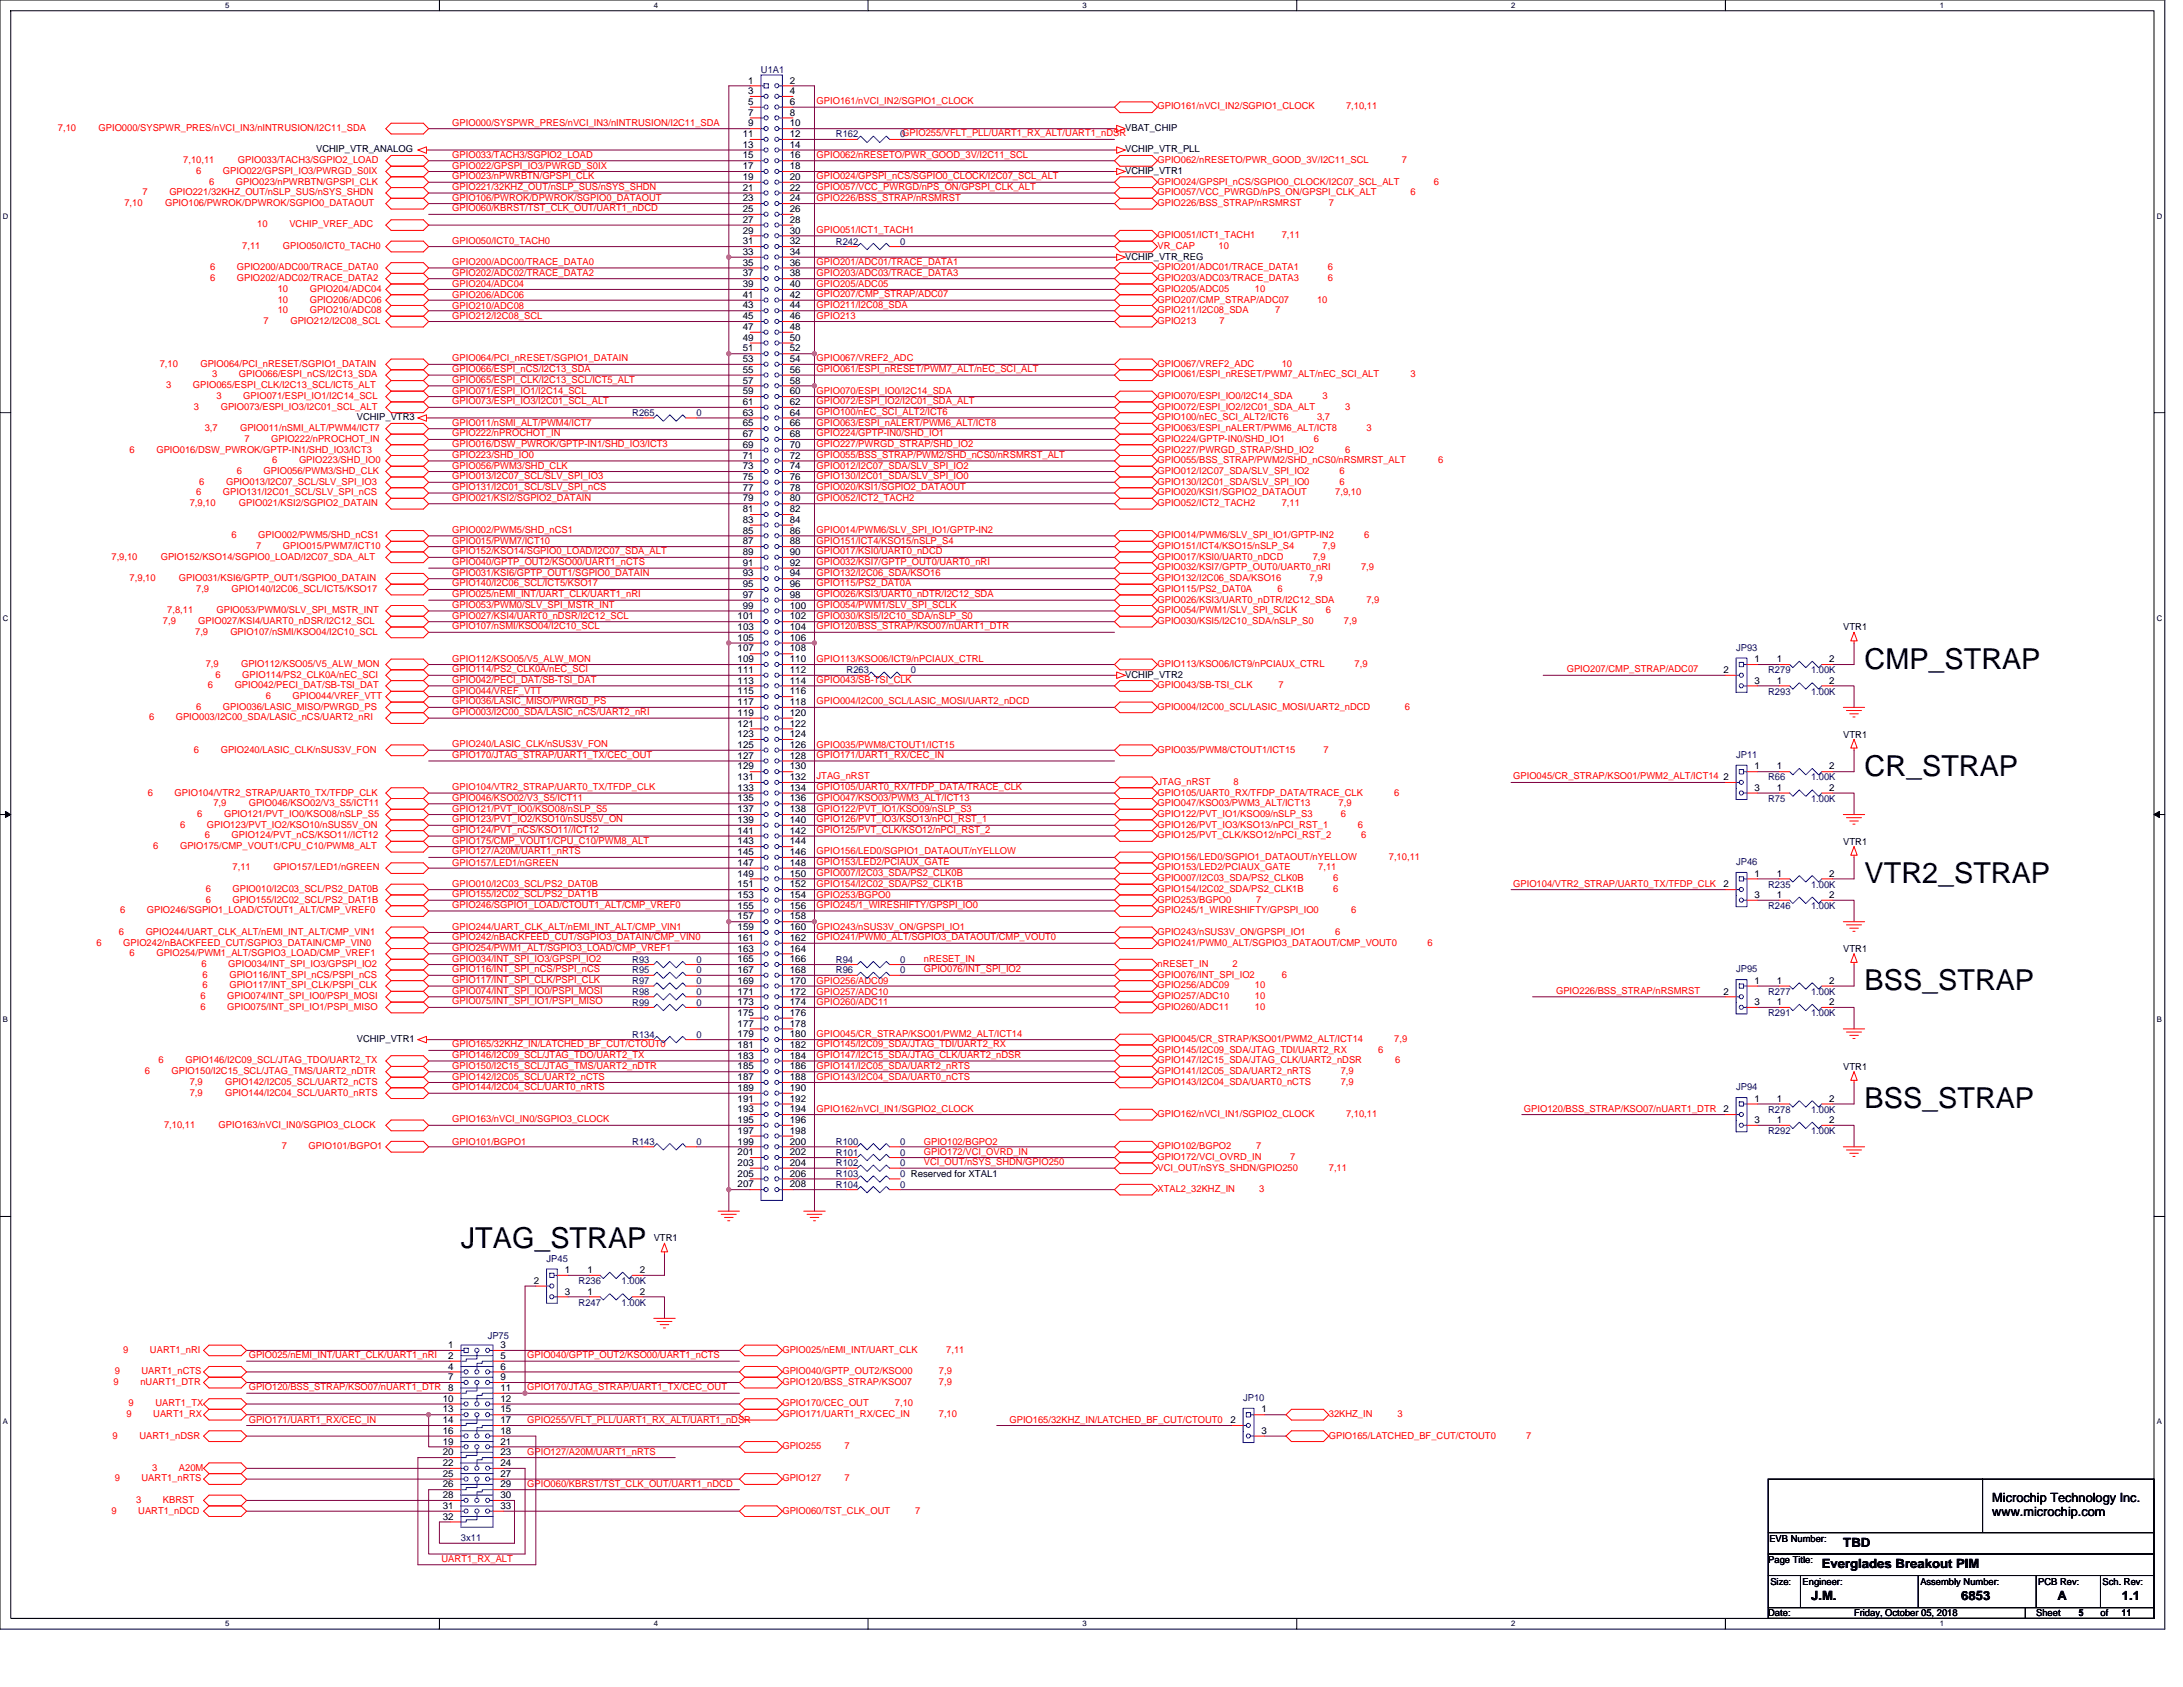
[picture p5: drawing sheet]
<svg xmlns="http://www.w3.org/2000/svg" width="279mm" height="216mm" viewBox="0 0 279 216" stroke-linecap="round" stroke-linejoin="round" font-family="sans-serif">
<defs><g id="words">
<g font-size="3.7">
<text x="238.7" y="85.6">CMP_STRAP</text>
<text x="238.7" y="99.3">CR_STRAP</text>
<text x="238.7" y="113">VTR2_STRAP</text>
<text x="238.7" y="126.7">BSS_STRAP</text>
<text x="238.7" y="141.8">BSS_STRAP</text>
<text x="59" y="159.7">JTAG_STRAP</text>
</g>
<g font-size="1.6">
<text x="235.9" y="197.9">TBD</text>
<text x="255" y="192.3">Microchip Technology Inc.</text>
<text x="255" y="194">www.microchip.com</text>
<text x="233.2" y="200.7">Everglades Breakout PIM</text>
<text x="231.8" y="204.8">J.M.</text>
<text x="251" y="204.8">6853</text>
<text x="263.4" y="204.8">A</text>
<text x="271.6" y="204.8">1.1</text>
</g>
<g font-size="1.2">
<text x="95.8" y="10.7">1</text>
<text x="101.1" y="10.7">2</text>
<text x="95.1" y="17.5">11</text>
<text x="95.8" y="12">3</text>
<text x="95.8" y="13.4">5</text>
<text x="95.8" y="14.8">7</text>
<text x="95.8" y="16.2">9</text>
<text x="101.1" y="12">4</text>
<text x="101.1" y="13.4">6</text>
<text x="101.1" y="14.8">8</text>
<text x="101.1" y="16.2">10</text>
<text x="101.1" y="17.5">12</text>
<text x="144" y="16.8">VBAT_CHIP</text>
<text x="40.5" y="19.5">VCHIP_VTR_ANALOG</text>
<text x="95.1" y="18.9">13</text>
<text x="95.1" y="20.3">15</text>
<text x="95.1" y="21.7">17</text>
<text x="95.1" y="23">19</text>
<text x="101.1" y="18.9">14</text>
<text x="101.1" y="20.3">16</text>
<text x="101.1" y="21.7">18</text>
<text x="101.1" y="23">20</text>
<text x="144" y="22.2">VCHIP_VTR1</text>
<text x="144" y="19.5">VCHIP_VTR_PLL</text>
<text x="95.1" y="24.4">21</text>
<text x="95.1" y="25.8">23</text>
<text x="95.1" y="27.1">25</text>
<text x="95.1" y="28.5">27</text>
<text x="95.1" y="29.9">29</text>
<text x="101.1" y="24.4">22</text>
<text x="101.1" y="25.8">24</text>
<text x="101.1" y="27.1">26</text>
<text x="101.1" y="28.5">28</text>
<text x="101.1" y="29.9">30</text>
<text x="95.1" y="31.3">31</text>
<text x="95.1" y="32.6">33</text>
<text x="95.1" y="34">35</text>
<text x="95.1" y="35.4">37</text>
<text x="101.1" y="31.3">32</text>
<text x="101.1" y="32.6">34</text>
<text x="101.1" y="34">36</text>
<text x="101.1" y="35.4">38</text>
<text x="144" y="33.2">VCHIP_VTR_REG</text>
<text x="95.1" y="36.7">39</text>
<text x="95.1" y="38.1">41</text>
<text x="95.1" y="39.5">43</text>
<text x="95.1" y="40.9">45</text>
<text x="101.1" y="36.7">40</text>
<text x="101.1" y="38.1">42</text>
<text x="101.1" y="39.5">44</text>
<text x="101.1" y="40.9">46</text>
<text x="95.1" y="42.2">47</text>
<text x="95.1" y="43.6">49</text>
<text x="95.1" y="45">51</text>
<text x="95.1" y="46.3">53</text>
<text x="95.1" y="47.7">55</text>
<text x="101.1" y="42.2">48</text>
<text x="101.1" y="43.6">50</text>
<text x="101.1" y="45">52</text>
<text x="101.1" y="46.3">54</text>
<text x="101.1" y="47.7">56</text>
<text x="45.7" y="53.8">VCHIP_VTR3</text>
<text x="95.1" y="49.1">57</text>
<text x="95.1" y="50.5">59</text>
<text x="95.1" y="51.8">61</text>
<text x="95.1" y="53.2">63</text>
<text x="101.1" y="49.1">58</text>
<text x="101.1" y="50.5">60</text>
<text x="101.1" y="51.8">62</text>
<text x="101.1" y="53.2">64</text>
<text x="95.1" y="54.6">65</text>
<text x="95.1" y="55.9">67</text>
<text x="95.1" y="57.3">69</text>
<text x="95.1" y="58.7">71</text>
<text x="101.1" y="54.6">66</text>
<text x="101.1" y="55.9">68</text>
<text x="101.1" y="57.3">70</text>
<text x="101.1" y="58.7">72</text>
<text x="95.1" y="60">73</text>
<text x="95.1" y="61.4">75</text>
<text x="95.1" y="62.8">77</text>
<text x="95.1" y="64.2">79</text>
<text x="95.1" y="65.6">81</text>
<text x="101.1" y="60">74</text>
<text x="101.1" y="61.4">76</text>
<text x="101.1" y="62.8">78</text>
<text x="101.1" y="64.2">80</text>
<text x="101.1" y="65.6">82</text>
<text x="95.1" y="66.9">83</text>
<text x="95.1" y="68.3">85</text>
<text x="95.1" y="69.7">87</text>
<text x="95.1" y="71">89</text>
<text x="101.1" y="66.9">84</text>
<text x="101.1" y="68.3">86</text>
<text x="101.1" y="69.7">88</text>
<text x="101.1" y="71">90</text>
<text x="95.1" y="72.4">91</text>
<text x="95.1" y="73.8">93</text>
<text x="95.1" y="75.1">95</text>
<text x="95.1" y="76.5">97</text>
<text x="95.1" y="77.9">99</text>
<text x="101.1" y="72.4">92</text>
<text x="101.1" y="73.8">94</text>
<text x="101.1" y="75.1">96</text>
<text x="101.1" y="76.5">98</text>
<text x="101.1" y="77.9">100</text>
<text x="94.4" y="79.3">101</text>
<text x="94.4" y="80.6">103</text>
<text x="94.4" y="82">105</text>
<text x="94.4" y="83.4">107</text>
<text x="101.1" y="79.3">102</text>
<text x="101.1" y="80.6">104</text>
<text x="101.1" y="82">106</text>
<text x="101.1" y="83.4">108</text>
<text x="235.9" y="80.7">VTR1</text>
<text x="94.4" y="84.8">109</text>
<text x="94.4" y="86.1">111</text>
<text x="94.4" y="87.5">113</text>
<text x="94.4" y="88.9">115</text>
<text x="101.1" y="84.8">110</text>
<text x="101.1" y="86.1">112</text>
<text x="101.1" y="87.5">114</text>
<text x="101.1" y="88.9">116</text>
<text x="144" y="86.7">VCHIP_VTR2</text>
<text x="220.6" y="86.1">2</text>
<text x="224.5" y="84.8">1</text>
<text x="224.5" y="87.5">3</text>
<text x="227.4" y="87.5">1</text>
<text x="227.4" y="84.8">1</text>
<text x="234.1" y="87.5">2</text>
<text x="234.1" y="84.8">2</text>
<text x="94.4" y="90.2">117</text>
<text x="94.4" y="91.6">119</text>
<text x="94.4" y="93">121</text>
<text x="94.4" y="94.3">123</text>
<text x="94.4" y="95.7">125</text>
<text x="101.1" y="90.2">118</text>
<text x="101.1" y="91.6">120</text>
<text x="101.1" y="93">122</text>
<text x="101.1" y="94.3">124</text>
<text x="101.1" y="95.7">126</text>
<text x="235.9" y="94.4">VTR1</text>
<text x="94.4" y="97.1">127</text>
<text x="94.4" y="98.5">129</text>
<text x="94.4" y="99.8">131</text>
<text x="94.4" y="101.2">133</text>
<text x="101.1" y="97.1">128</text>
<text x="101.1" y="98.5">130</text>
<text x="101.1" y="99.8">132</text>
<text x="101.1" y="101.2">134</text>
<text x="220.6" y="99.8">2</text>
<text x="224.5" y="98.5">1</text>
<text x="224.5" y="101.2">3</text>
<text x="227.4" y="101.2">1</text>
<text x="227.4" y="98.5">1</text>
<text x="234.1" y="101.2">2</text>
<text x="234.1" y="98.5">2</text>
<text x="94.4" y="102.6">135</text>
<text x="94.4" y="103.9">137</text>
<text x="94.4" y="105.3">139</text>
<text x="94.4" y="106.7">141</text>
<text x="101.1" y="102.6">136</text>
<text x="101.1" y="103.9">138</text>
<text x="101.1" y="105.3">140</text>
<text x="101.1" y="106.7">142</text>
<text x="94.4" y="108.1">143</text>
<text x="94.4" y="109.4">145</text>
<text x="94.4" y="110.8">147</text>
<text x="94.4" y="112.2">149</text>
<text x="94.4" y="113.6">151</text>
<text x="101.1" y="108.1">144</text>
<text x="101.1" y="109.4">146</text>
<text x="101.1" y="110.8">148</text>
<text x="101.1" y="112.2">150</text>
<text x="101.1" y="113.6">152</text>
<text x="220.6" y="113.6">2</text>
<text x="224.5" y="112.2">1</text>
<text x="227.4" y="112.2">1</text>
<text x="234.1" y="112.2">2</text>
<text x="235.9" y="108.1">VTR1</text>
<text x="94.4" y="114.9">153</text>
<text x="94.4" y="116.3">155</text>
<text x="94.4" y="117.7">157</text>
<text x="94.4" y="119">159</text>
<text x="101.1" y="114.9">154</text>
<text x="101.1" y="116.3">156</text>
<text x="101.1" y="117.7">158</text>
<text x="101.1" y="119">160</text>
<text x="224.5" y="114.9">3</text>
<text x="227.4" y="114.9">1</text>
<text x="234.1" y="114.9">2</text>
<text x="94.4" y="120.4">161</text>
<text x="94.4" y="121.8">163</text>
<text x="94.4" y="123.1">165</text>
<text x="94.4" y="124.5">167</text>
<text x="94.4" y="125.9">169</text>
<text x="101.1" y="120.4">162</text>
<text x="101.1" y="121.8">164</text>
<text x="101.1" y="123.1">166</text>
<text x="101.1" y="124.5">168</text>
<text x="101.1" y="125.9">170</text>
<text x="224.5" y="125.9">1</text>
<text x="227.4" y="125.9">1</text>
<text x="234.1" y="125.9">2</text>
<text x="235.9" y="121.8">VTR1</text>
<text x="94.4" y="127.3">171</text>
<text x="94.4" y="128.6">173</text>
<text x="94.4" y="130">175</text>
<text x="94.4" y="131.4">177</text>
<text x="101.1" y="127.3">172</text>
<text x="101.1" y="128.6">174</text>
<text x="101.1" y="130">176</text>
<text x="101.1" y="131.4">178</text>
<text x="220.6" y="127.3">2</text>
<text x="224.5" y="128.6">3</text>
<text x="227.4" y="128.6">1</text>
<text x="234.1" y="128.6">2</text>
<text x="45.7" y="133.3">VCHIP_VTR1</text>
<text x="94.4" y="132.8">179</text>
<text x="94.4" y="134.1">181</text>
<text x="94.4" y="135.5">183</text>
<text x="94.4" y="136.9">185</text>
<text x="101.1" y="132.8">180</text>
<text x="101.1" y="134.1">182</text>
<text x="101.1" y="135.5">184</text>
<text x="101.1" y="136.9">186</text>
<text x="235.9" y="136.9">VTR1</text>
<text x="94.4" y="138.2">187</text>
<text x="94.4" y="139.6">189</text>
<text x="94.4" y="141">191</text>
<text x="94.4" y="142.3">193</text>
<text x="94.4" y="143.7">195</text>
<text x="101.1" y="138.2">188</text>
<text x="101.1" y="139.6">190</text>
<text x="101.1" y="141">192</text>
<text x="101.1" y="142.3">194</text>
<text x="101.1" y="143.7">196</text>
<text x="220.6" y="142.3">2</text>
<text x="224.5" y="141">1</text>
<text x="224.5" y="143.7">3</text>
<text x="227.4" y="141">1</text>
<text x="227.4" y="143.7">1</text>
<text x="234.1" y="141">2</text>
<text x="234.1" y="143.7">2</text>
<text x="94.4" y="145.1">197</text>
<text x="94.4" y="146.5">199</text>
<text x="94.4" y="147.8">201</text>
<text x="94.4" y="149.2">203</text>
<text x="101.1" y="145.1">198</text>
<text x="101.1" y="146.5">200</text>
<text x="101.1" y="147.8">202</text>
<text x="101.1" y="149.2">204</text>
<text x="94.4" y="150.6">205</text>
<text x="94.4" y="152">207</text>
<text x="101.1" y="150.6">206</text>
<text x="101.1" y="152">208</text>
<text x="83.7" y="158.9">VTR1</text>
<text x="68.3" y="164.3">2</text>
<text x="72.3" y="162.9">1</text>
<text x="72.3" y="165.7">3</text>
<text x="75.2" y="165.7">1</text>
<text x="75.2" y="162.9">1</text>
<text x="81.9" y="165.7">2</text>
<text x="81.9" y="162.9">2</text>
<text x="57.4" y="173.9">2</text>
<text x="57.4" y="172.5">1</text>
<text x="64.1" y="173.9">5</text>
<text x="64.1" y="172.5">3</text>
<text x="56.7" y="179.4">10</text>
<text x="57.4" y="175.3">4</text>
<text x="57.4" y="176.6">7</text>
<text x="57.4" y="178">8</text>
<text x="64.1" y="175.3">6</text>
<text x="64.1" y="176.6">9</text>
<text x="64.1" y="179.4">12</text>
<text x="64.1" y="178">11</text>
<text x="56.7" y="180.8">13</text>
<text x="56.7" y="182.1">14</text>
<text x="56.7" y="183.5">16</text>
<text x="56.7" y="184.9">19</text>
<text x="64.1" y="180.8">15</text>
<text x="64.1" y="182.1">17</text>
<text x="64.1" y="183.5">18</text>
<text x="64.1" y="184.9">21</text>
<text x="157.5" y="182.1">2</text>
<text x="161.4" y="180.8">1</text>
<text x="161.4" y="183.5">3</text>
<text x="56.7" y="187.6">22</text>
<text x="56.7" y="186.2">20</text>
<text x="56.7" y="189">25</text>
<text x="56.7" y="190.4">26</text>
<text x="56.7" y="191.7">28</text>
<text x="64.1" y="186.2">23</text>
<text x="64.1" y="187.6">24</text>
<text x="64.1" y="189">27</text>
<text x="64.1" y="190.4">29</text>
<text x="64.1" y="191.7">30</text>
<text x="56.7" y="193.1">31</text>
<text x="56.7" y="194.5">32</text>
<text x="64.1" y="193.1">33</text>
<text x="226.5" y="197.4">EVB Number:</text>
<text x="226.3" y="200">Page Title:</text>
<text x="226.6" y="202.9">Size:</text>
<text x="230.7" y="202.9">Engineer:</text>
<text x="245.8" y="202.9">Assembly Number:</text>
<text x="260.9" y="202.9">PCB Rev:</text>
<text x="269.1" y="202.9">Sch. Rev:</text>
<text x="226.3" y="206.9">Date:</text>
<text x="237.3" y="206.9">Friday, October 05, 2018</text>
<text x="260.6" y="206.9">Sheet</text>
<text x="266.1" y="206.9">5</text>
<text x="268.8" y="206.9">of</text>
<text x="271.6" y="206.9">11</text>
</g>
<g font-size="1.2" fill="#000080">
<text x="97.4" y="9.4">U1A1</text>
<text x="107" y="17.6">R162</text>
<text x="115.2" y="17.6">0GPIO255/VFLT_PLL/UART1_RX_ALT/UART1_nDSR</text>
<text x="107" y="31.3">R242</text>
<text x="115.2" y="31.3">0</text>
<text x="80.9" y="53.3">R265</text>
<text x="89.2" y="53.3">0</text>
<text x="222.2" y="83.3">JP93</text>
<text x="108.4" y="86.2">R263</text>
<text x="116.6" y="86.2">0</text>
<text x="226.3" y="88.9">R293</text>
<text x="226.3" y="86.2">R279</text>
<text x="231.8" y="88.9">1.00K</text>
<text x="231.8" y="86.2">1.00K</text>
<text x="222.2" y="97">JP11</text>
<text x="226.3" y="99.9">R66</text>
<text x="231.8" y="99.9">1.00K</text>
<text x="226.3" y="102.6">R75</text>
<text x="231.8" y="102.6">1.00K</text>
<text x="222.2" y="110.7">JP46</text>
<text x="226.3" y="113.6">R235</text>
<text x="231.8" y="113.6">1.00K</text>
<text x="226.3" y="116.3">R246</text>
<text x="231.8" y="116.3">1.00K</text>
<text x="80.9" y="125.9">R97</text>
<text x="80.9" y="123.2">R93</text>
<text x="80.9" y="124.6">R95</text>
<text x="89.2" y="125.9">0</text>
<text x="89.2" y="123.2">0</text>
<text x="89.2" y="124.6">0</text>
<text x="107" y="124.6">R96</text>
<text x="107" y="123.2">R94</text>
<text x="115.2" y="124.6">0</text>
<text x="115.2" y="123.2">0</text>
<text x="222.2" y="124.4">JP95</text>
<text x="80.9" y="127.3">R98</text>
<text x="80.9" y="128.7">R99</text>
<text x="89.2" y="127.3">0</text>
<text x="89.2" y="128.7">0</text>
<text x="226.3" y="130">R291</text>
<text x="226.3" y="127.3">R277</text>
<text x="231.8" y="130">1.00K</text>
<text x="231.8" y="127.3">1.00K</text>
<text x="80.9" y="132.8">R134</text>
<text x="89.2" y="132.8">0</text>
<text x="222.2" y="139.5">JP94</text>
<text x="226.3" y="142.4">R278</text>
<text x="231.8" y="142.4">1.00K</text>
<text x="80.9" y="146.5">R143</text>
<text x="89.2" y="146.5">0</text>
<text x="107" y="146.5">R100</text>
<text x="107" y="147.9">R101</text>
<text x="107" y="149.3">R102</text>
<text x="115.2" y="146.5">0</text>
<text x="115.2" y="147.9">0</text>
<text x="115.2" y="149.3">0</text>
<text x="226.3" y="145.1">R292</text>
<text x="231.8" y="145.1">1.00K</text>
<text x="107" y="150.6">R103</text>
<text x="107" y="152">R104</text>
<text x="115.2" y="150.6">0 Reserved for XTAL1</text>
<text x="115.2" y="152">0</text>
<text x="70" y="161.5">JP45</text>
<text x="74.1" y="167.1">R247</text>
<text x="74.1" y="164.3">R236</text>
<text x="79.6" y="167.1">1.00K</text>
<text x="79.6" y="164.3">1.00K</text>
<text x="62.4" y="171.3">JP75</text>
<text x="159.1" y="179.3">JP10</text>
<text x="59" y="197.3">3x11</text>
</g>
<g font-size="1.2" fill="#f00">
<text x="7.4" y="16.8">7,10</text>
<text x="12.6" y="16.8">GPIO000/SYSPWR_PRES/nVCI_IN3/nINTRUSION/I2C11_SDA</text>
<text x="57.9" y="16.1">GPIO000/SYSPWR_PRES/nVCI_IN3/nINTRUSION/I2C11_SDA</text>
<text x="104.5" y="13.3">GPIO161/nVCI_IN2/SGPIO1_CLOCK</text>
<text x="148.1" y="14">GPIO161/nVCI_IN2/SGPIO1_CLOCK</text>
<text x="172.3" y="14">7,10,11</text>
<text x="23.5" y="20.9">7,10,11</text>
<text x="25.1" y="22.2">6</text>
<text x="26.8" y="23.6">6</text>
<text x="28.5" y="22.2">GPIO022/GPSPI_IO3/PWRGD_S0IX</text>
<text x="30.2" y="23.6">GPIO023/nPWRBTN/GPSPI_CLK</text>
<text x="30.5" y="20.9">GPIO033/TACH3/SGPIO2_LOAD</text>
<text x="57.9" y="20.2">GPIO033/TACH3/SGPIO2_LOAD</text>
<text x="57.9" y="21.6">GPIO022/GPSPI_IO3/PWRGD_S0IX</text>
<text x="57.9" y="22.9">GPIO023/nPWRBTN/GPSPI_CLK</text>
<text x="104.5" y="20.2">GPIO062/nRESETO/PWR_GOOD_3V/I2C11_SCL</text>
<text x="104.5" y="22.9">GPIO024/GPSPI_nCS/SGPIO0_CLOCK/I2C07_SCL_ALT</text>
<text x="148.1" y="20.9">GPIO062/nRESETO/PWR_GOOD_3V/I2C11_SCL</text>
<text x="148.1" y="23.6">GPIO024/GPSPI_nCS/SGPIO0_CLOCK/I2C07_SCL_ALT</text>
<text x="179.4" y="20.9">7</text>
<text x="183.5" y="23.6">6</text>
<text x="15.9" y="26.4">7,10</text>
<text x="18.2" y="25">7</text>
<text x="21.1" y="26.4">GPIO106/PWROK/DPWROK/SGPIO0_DATAOUT</text>
<text x="21.7" y="25">GPIO221/32KHZ_OUT/nSLP_SUS/nSYS_SHDN</text>
<text x="32.9" y="29.1">10</text>
<text x="37" y="29.1">VCHIP_VREF_ADC</text>
<text x="57.9" y="24.3">GPIO221/32KHZ_OUT/nSLP_SUS/nSYS_SHDN</text>
<text x="57.9" y="25.7">GPIO106/PWROK/DPWROK/SGPIO0_DATAOUT</text>
<text x="57.9" y="27.1">GPIO060/KBRST/TST_CLK_OUT/UART1_nDCD</text>
<text x="104.5" y="24.3">GPIO057/VCC_PWRGD/nPS_ON/GPSPI_CLK_ALT</text>
<text x="104.5" y="25.7">GPIO226/BSS_STRAP/nRSMRST</text>
<text x="104.5" y="29.8">GPIO051/ICT1_TACH1</text>
<text x="148.1" y="25">GPIO057/VCC_PWRGD/nPS_ON/GPSPI_CLK_ALT</text>
<text x="148.1" y="26.4">GPIO226/BSS_STRAP/nRSMRST</text>
<text x="170.1" y="26.4">7</text>
<text x="180.5" y="25">6</text>
<text x="26.9" y="34.6">6</text>
<text x="26.9" y="36">6</text>
<text x="30.3" y="34.6">GPIO200/ADC00/TRACE_DATA0</text>
<text x="30.3" y="36">GPIO202/ADC02/TRACE_DATA2</text>
<text x="31" y="31.9">7,11</text>
<text x="36.2" y="31.9">GPIO050/ICT0_TACH0</text>
<text x="57.9" y="31.2">GPIO050/ICT0_TACH0</text>
<text x="57.9" y="33.9">GPIO200/ADC00/TRACE_DATA0</text>
<text x="57.9" y="35.3">GPIO202/ADC02/TRACE_DATA2</text>
<text x="104.5" y="33.9">GPIO201/ADC01/TRACE_DATA1</text>
<text x="104.5" y="35.3">GPIO203/ADC03/TRACE_DATA3</text>
<text x="148.1" y="30.5">GPIO051/ICT1_TACH1</text>
<text x="148.1" y="34.6">GPIO201/ADC01/TRACE_DATA1</text>
<text x="148.1" y="36">GPIO203/ADC03/TRACE_DATA3</text>
<text x="148.1" y="31.9">VR_CAP</text>
<text x="156" y="31.9">10</text>
<text x="164" y="30.5">7,11</text>
<text x="169.9" y="34.6">6</text>
<text x="169.9" y="36">6</text>
<text x="33.7" y="41.4">7</text>
<text x="35.5" y="37.3">10</text>
<text x="35.5" y="38.7">10</text>
<text x="35.5" y="40.1">10</text>
<text x="37.2" y="41.4">GPIO212/I2C08_SCL</text>
<text x="39.6" y="37.3">GPIO204/ADC04</text>
<text x="39.6" y="38.7">GPIO206/ADC06</text>
<text x="39.6" y="40.1">GPIO210/ADC08</text>
<text x="57.9" y="36.8">GPIO204/ADC04</text>
<text x="57.9" y="38.1">GPIO206/ADC06</text>
<text x="57.9" y="39.5">GPIO210/ADC08</text>
<text x="57.9" y="40.8">GPIO212/I2C08_SCL</text>
<text x="104.5" y="36.8">GPIO205/ADC05</text>
<text x="104.5" y="38">GPIO207/CMP_STRAP/ADC07</text>
<text x="104.5" y="39.4">GPIO211/I2C08_SDA</text>
<text x="104.5" y="40.9">GPIO213</text>
<text x="148.1" y="37.3">GPIO205/ADC05</text>
<text x="148.1" y="38.7">GPIO207/CMP_STRAP/ADC07</text>
<text x="148.1" y="40.1">GPIO211/I2C08_SDA</text>
<text x="148.1" y="41.4">GPIO213</text>
<text x="156.1" y="41.4">7</text>
<text x="160.6" y="37.3">10</text>
<text x="163.2" y="40.1">7</text>
<text x="168.6" y="38.7">10</text>
<text x="20.4" y="46.9">7,10</text>
<text x="25.7" y="46.9">GPIO064/PCI_nRESET/SGPIO1_DATAIN</text>
<text x="57.9" y="46.2">GPIO064/PCI_nRESET/SGPIO1_DATAIN</text>
<text x="57.9" y="47.6">GPIO066/ESPI_nCS/I2C13_SDA</text>
<text x="104.5" y="46.2">GPIO067/VREF2_ADC</text>
<text x="104.5" y="47.6">GPIO061/ESPI_nRESET/PWM7_ALT/nEC_SCI_ALT</text>
<text x="148.1" y="46.9">GPIO067/VREF2_ADC</text>
<text x="164" y="46.9">10</text>
<text x="21.3" y="49.7">3</text>
<text x="24.7" y="49.7">GPIO065/ESPI_CLK/I2C13_SCL/ICT5_ALT</text>
<text x="24.8" y="52.4">3</text>
<text x="27.2" y="48.3">3</text>
<text x="27.7" y="51.1">3</text>
<text x="28.3" y="52.4">GPIO073/ESPI_IO3/I2C01_SCL_ALT</text>
<text x="30.6" y="48.3">GPIO066/ESPI_nCS/I2C13_SDA</text>
<text x="31.1" y="51.1">GPIO071/ESPI_IO1/I2C14_SCL</text>
<text x="57.9" y="49">GPIO065/ESPI_CLK/I2C13_SCL/ICT5_ALT</text>
<text x="57.9" y="50.4">GPIO071/ESPI_IO1/I2C14_SCL</text>
<text x="57.9" y="51.8">GPIO073/ESPI_IO3/I2C01_SCL_ALT</text>
<text x="104.5" y="50.4">GPIO070/ESPI_IO0/I2C14_SDA</text>
<text x="104.5" y="51.8">GPIO072/ESPI_IO2/I2C01_SDA_ALT</text>
<text x="104.5" y="53.1">GPIO100/nEC_SCI_ALT2/ICT6</text>
<text x="148.1" y="51.1">GPIO070/ESPI_IO0/I2C14_SDA</text>
<text x="148.1" y="52.4">GPIO072/ESPI_IO2/I2C01_SDA_ALT</text>
<text x="148.1" y="48.3">GPIO061/ESPI_nRESET/PWM7_ALT/nEC_SCI_ALT</text>
<text x="148.1" y="53.8">GPIO100/nEC_SCI_ALT2/ICT6</text>
<text x="168.6" y="53.8">3,7</text>
<text x="169.3" y="51.1">3</text>
<text x="172.1" y="52.4">3</text>
<text x="180.5" y="48.3">3</text>
<text x="16.6" y="57.9">6</text>
<text x="20" y="57.9">GPIO016/DSW_PWROK/GPTP-IN1/SHD_IO3/ICT3</text>
<text x="26.2" y="55.2">3,7</text>
<text x="30.7" y="55.2">GPIO011/nSMI_ALT/PWM4/ICT7</text>
<text x="31.3" y="56.5">7</text>
<text x="34.7" y="56.5">GPIO222/nPROCHOT_IN</text>
<text x="34.8" y="59.3">6</text>
<text x="38.3" y="59.3">GPIO223/SHD_IO0</text>
<text x="57.9" y="54.5">GPIO011/nSMI_ALT/PWM4/ICT7</text>
<text x="57.9" y="55.9">GPIO222/nPROCHOT_IN</text>
<text x="57.9" y="57.2">GPIO016/DSW_PWROK/GPTP-IN1/SHD_IO3/ICT3</text>
<text x="57.9" y="58.6">GPIO223/SHD_IO0</text>
<text x="57.9" y="60">GPIO056/PWM3/SHD_CLK</text>
<text x="104.5" y="54.5">GPIO063/ESPI_nALERT/PWM6_ALT/ICT8</text>
<text x="104.5" y="55.9">GPIO224/GPTP-IN0/SHD_IO1</text>
<text x="104.5" y="57.2">GPIO227/PWRGD_STRAP/SHD_IO2</text>
<text x="104.5" y="58.6">GPIO055/BSS_STRAP/PWM2/SHD_nCS0/nRSMRST_ALT</text>
<text x="104.5" y="60">GPIO012/I2C07_SDA/SLV_SPI_IO2</text>
<text x="148.1" y="55.2">GPIO063/ESPI_nALERT/PWM6_ALT/ICT8</text>
<text x="148.1" y="56.5">GPIO224/GPTP-IN0/SHD_IO1</text>
<text x="148.1" y="57.9">GPIO227/PWRGD_STRAP/SHD_IO2</text>
<text x="148.1" y="59.3">GPIO055/BSS_STRAP/PWM2/SHD_nCS0/nRSMRST_ALT</text>
<text x="168.2" y="56.5">6</text>
<text x="172.1" y="57.9">6</text>
<text x="174.9" y="55.2">3</text>
<text x="184.1" y="59.3">6</text>
<text x="24.3" y="64.8">7,9,10</text>
<text x="25.1" y="63.4">6</text>
<text x="25.5" y="62">6</text>
<text x="28.5" y="63.4">GPIO131/I2C01_SCL/SLV_SPI_nCS</text>
<text x="28.9" y="62">GPIO013/I2C07_SCL/SLV_SPI_IO3</text>
<text x="30.3" y="60.7">6</text>
<text x="30.6" y="64.8">GPIO021/KSI2/SGPIO2_DATAIN</text>
<text x="33.7" y="60.7">GPIO056/PWM3/SHD_CLK</text>
<text x="57.9" y="61.3">GPIO013/I2C07_SCL/SLV_SPI_IO3</text>
<text x="57.9" y="62.7">GPIO131/I2C01_SCL/SLV_SPI_nCS</text>
<text x="57.9" y="64.1">GPIO021/KSI2/SGPIO2_DATAIN</text>
<text x="104.5" y="61.3">GPIO130/I2C01_SDA/SLV_SPI_IO0</text>
<text x="104.5" y="62.7">GPIO020/KSI1/SGPIO2_DATAOUT</text>
<text x="104.5" y="64.1">GPIO052/ICT2_TACH2</text>
<text x="148.1" y="60.7">GPIO012/I2C07_SDA/SLV_SPI_IO2</text>
<text x="148.1" y="62">GPIO130/I2C01_SDA/SLV_SPI_IO0</text>
<text x="148.1" y="63.4">GPIO020/KSI1/SGPIO2_DATAOUT</text>
<text x="148.1" y="64.8">GPIO052/ICT2_TACH2</text>
<text x="164" y="64.8">7,11</text>
<text x="170.9" y="63.4">7,9,10</text>
<text x="171.4" y="60.7">6</text>
<text x="171.4" y="62">6</text>
<text x="14.3" y="71.6">7,9,10</text>
<text x="20.6" y="71.6">GPIO152/KSO14/SGPIO0_LOAD/I2C07_SDA_ALT</text>
<text x="29.6" y="68.9">6</text>
<text x="32.8" y="70.3">7</text>
<text x="33.1" y="68.9">GPIO002/PWM5/SHD_nCS1</text>
<text x="36.2" y="70.3">GPIO015/PWM7/ICT10</text>
<text x="57.9" y="68.2">GPIO002/PWM5/SHD_nCS1</text>
<text x="57.9" y="69.7">GPIO015/PWM7/ICT10</text>
<text x="57.9" y="71">GPIO152/KSO14/SGPIO0_LOAD/I2C07_SDA_ALT</text>
<text x="104.5" y="68.2">GPIO014/PWM6/SLV_SPI_IO1/GPTP-IN2</text>
<text x="104.5" y="69.6">GPIO151/ICT4/KSO15/nSLP_S4</text>
<text x="104.5" y="71">GPIO017/KSI0/UART0_nDCD</text>
<text x="148.1" y="68.9">GPIO014/PWM6/SLV_SPI_IO1/GPTP-IN2</text>
<text x="148.1" y="70.3">GPIO151/ICT4/KSO15/nSLP_S4</text>
<text x="148.1" y="71.6">GPIO017/KSI0/UART0_nDCD</text>
<text x="168" y="71.6">7,9</text>
<text x="169.3" y="70.3">7,9</text>
<text x="174.6" y="68.9">6</text>
<text x="16.6" y="74.4">7,9,10</text>
<text x="22.9" y="74.4">GPIO031/KSI6/GPTP_OUT1/SGPIO0_DATAIN</text>
<text x="25.1" y="75.7">7,9</text>
<text x="29.6" y="75.7">GPIO140/I2C06_SCL/ICT5/KSO17</text>
<text x="57.9" y="72.3">GPIO040/GPTP_OUT2/KSO00/UART1_nCTS</text>
<text x="57.9" y="73.7">GPIO031/KSI6/GPTP_OUT1/SGPIO0_DATAIN</text>
<text x="57.9" y="75.1">GPIO140/I2C06_SCL/ICT5/KSO17</text>
<text x="57.9" y="76.4">GPIO025/nEMI_INT/UART_CLK/UART1_nRI</text>
<text x="57.9" y="77.8">GPIO053/PWM0/SLV_SPI_MSTR_INT</text>
<text x="104.5" y="72.3">GPIO032/KSI7/GPTP_OUT0/UART0_nRI</text>
<text x="104.5" y="73.7">GPIO132/I2C06_SDA/KSO16</text>
<text x="104.5" y="75.1">GPIO115/PS2_DAT0A</text>
<text x="104.5" y="76.4">GPIO026/KSI3/UART0_nDTR/I2C12_SDA</text>
<text x="104.5" y="77.8">GPIO054/PWM1/SLV_SPI_SCLK</text>
<text x="148.1" y="73">GPIO032/KSI7/GPTP_OUT0/UART0_nRI</text>
<text x="148.1" y="74.4">GPIO132/I2C06_SDA/KSO16</text>
<text x="148.1" y="75.7">GPIO115/PS2_DAT0A</text>
<text x="148.1" y="77.1">GPIO026/KSI3/UART0_nDTR/I2C12_SDA</text>
<text x="163.5" y="75.7">6</text>
<text x="167.6" y="74.4">7,9</text>
<text x="174.2" y="73">7,9</text>
<text x="174.9" y="77.1">7,9</text>
<text x="20.8" y="79.9">7,9</text>
<text x="21.4" y="78.5">7,8,11</text>
<text x="25" y="81.2">7,9</text>
<text x="25.4" y="79.9">GPIO027/KSI4/UART0_nDSR/I2C12_SCL</text>
<text x="27.7" y="78.5">GPIO053/PWM0/SLV_SPI_MSTR_INT</text>
<text x="29.5" y="81.2">GPIO107/nSMI/KSO04/I2C10_SCL</text>
<text x="57.9" y="79.2">GPIO027/KSI4/UART0_nDSR/I2C12_SCL</text>
<text x="57.9" y="80.5">GPIO107/nSMI/KSO04/I2C10_SCL</text>
<text x="104.5" y="79.2">GPIO030/KSI5/I2C10_SDA/nSLP_S0</text>
<text x="104.5" y="80.5">GPIO120/BSS_STRAP/KSO07/nUART1_DTR</text>
<text x="148.1" y="78.5">GPIO054/PWM1/SLV_SPI_SCLK</text>
<text x="148.1" y="79.9">GPIO030/KSI5/I2C10_SDA/nSLP_S0</text>
<text x="169.7" y="78.5">6</text>
<text x="172" y="79.9">7,9</text>
<text x="26.3" y="85.3">7,9</text>
<text x="26.6" y="88.1">6</text>
<text x="27.6" y="86.7">6</text>
<text x="30" y="88.1">GPIO042/PECI_DAT/SB-TSI_DAT</text>
<text x="30.9" y="85.3">GPIO112/KSO05/V5_ALW_MON</text>
<text x="31" y="86.7">GPIO114/PS2_CLK0A/nEC_SCI</text>
<text x="34" y="89.5">6</text>
<text x="37.4" y="89.5">GPIO044/VREF_VTT</text>
<text x="57.9" y="84.7">GPIO112/KSO05/V5_ALW_MON</text>
<text x="57.9" y="86">GPIO114/PS2_CLK0A/nEC_SCI</text>
<text x="57.9" y="87.4">GPIO042/PECI_DAT/SB-TSI_DAT</text>
<text x="57.9" y="88.8">GPIO044/VREF_VTT</text>
<text x="104.5" y="84.7">GPIO113/KSO06/ICT9/nPCIAUX_CTRL</text>
<text x="104.5" y="87.4">GPIO043/SB-TSI_CLK</text>
<text x="148.1" y="85.3">GPIO113/KSO06/ICT9/nPCIAUX_CTRL</text>
<text x="148.1" y="88.1">GPIO043/SB-TSI_CLK</text>
<text x="163.6" y="88.1">7</text>
<text x="173.4" y="85.3">7,9</text>
<text x="200.5" y="86">GPIO207/CMP_STRAP/ADC07</text>
<text x="19.1" y="92.2">6</text>
<text x="22.5" y="92.2">GPIO003/I2C00_SDA/LASIC_nCS/UART2_nRI</text>
<text x="25.1" y="90.8">6</text>
<text x="28.5" y="90.8">GPIO036/LASIC_MISO/PWRGD_PS</text>
<text x="57.9" y="90.1">GPIO036/LASIC_MISO/PWRGD_PS</text>
<text x="57.9" y="91.5">GPIO003/I2C00_SDA/LASIC_nCS/UART2_nRI</text>
<text x="57.9" y="95.6">GPIO240/LASIC_CLK/nSUS3V_FON</text>
<text x="104.5" y="90.1">GPIO004/I2C00_SCL/LASIC_MOSI/UART2_nDCD</text>
<text x="104.5" y="95.7">GPIO035/PWM8/CTOUT1/ICT15</text>
<text x="148.1" y="90.8">GPIO004/I2C00_SCL/LASIC_MOSI/UART2_nDCD</text>
<text x="179.8" y="90.8">6</text>
<text x="18.9" y="101.8">6</text>
<text x="22.4" y="101.8">GPIO104/VTR2_STRAP/UART0_TX/TFDP_CLK</text>
<text x="24.8" y="96.3">6</text>
<text x="28.3" y="96.3">GPIO240/LASIC_CLK/nSUS3V_FON</text>
<text x="57.9" y="97">GPIO170/JTAG_STRAP/UART1_TX/CEC_OUT</text>
<text x="57.9" y="101.1">GPIO104/VTR2_STRAP/UART0_TX/TFDP_CLK</text>
<text x="104.5" y="97">GPIO171/UART1_RX/CEC_IN</text>
<text x="104.5" y="99.8">JTAG_nRST</text>
<text x="104.5" y="101.1">GPIO105/UART0_RX/TFDP_DATA/TRACE_CLK</text>
<text x="148.1" y="96.3">GPIO035/PWM8/CTOUT1/ICT15</text>
<text x="148.1" y="100.4">JTAG_nRST</text>
<text x="148.1" y="101.8">GPIO105/UART0_RX/TFDP_DATA/TRACE_CLK</text>
<text x="157.9" y="100.4">8</text>
<text x="169.4" y="96.3">7</text>
<text x="178.5" y="101.8">6</text>
<text x="193.7" y="99.8">GPIO045/CR_STRAP/KSO01/PWM2_ALT/ICT14</text>
<text x="23.1" y="105.9">6</text>
<text x="25.3" y="104.5">6</text>
<text x="26.2" y="107.3">6</text>
<text x="26.5" y="105.9">GPIO123/PVT_IO2/KSO10/nSUS5V_ON</text>
<text x="27.3" y="103.2">7,9</text>
<text x="28.7" y="104.5">GPIO121/PVT_IO0/KSO08/nSLP_S5</text>
<text x="29.6" y="107.3">GPIO124/PVT_nCS/KSO11//ICT12</text>
<text x="31.8" y="103.2">GPIO046/KSO02/V3_S5/ICT11</text>
<text x="57.9" y="102.5">GPIO046/KSO02/V3_S5/ICT11</text>
<text x="57.9" y="103.9">GPIO121/PVT_IO0/KSO08/nSLP_S5</text>
<text x="57.9" y="105.2">GPIO123/PVT_IO2/KSO10/nSUS5V_ON</text>
<text x="57.9" y="106.6">GPIO124/PVT_nCS/KSO11//ICT12</text>
<text x="57.9" y="108">GPIO175/CMP_VOUT1/CPU_C10/PWM8_ALT</text>
<text x="104.5" y="102.5">GPIO047/KSO03/PWM3_ALT/ICT13</text>
<text x="104.5" y="103.9">GPIO122/PVT_IO1/KSO09/nSLP_S3</text>
<text x="104.5" y="105.2">GPIO126/PVT_IO3/KSO13/nPCI_RST_1</text>
<text x="104.5" y="106.6">GPIO125/PVT_CLK/KSO12/nPCI_RST_2</text>
<text x="148.1" y="103.2">GPIO047/KSO03/PWM3_ALT/ICT13</text>
<text x="148.1" y="104.5">GPIO122/PVT_IO1/KSO09/nSLP_S3</text>
<text x="148.1" y="105.9">GPIO126/PVT_IO3/KSO13/nPCI_RST_1</text>
<text x="148.1" y="107.3">GPIO125/PVT_CLK/KSO12/nPCI_RST_2</text>
<text x="171.3" y="103.2">7,9</text>
<text x="171.6" y="104.5">6</text>
<text x="173.8" y="105.9">6</text>
<text x="174.2" y="107.3">6</text>
<text x="19.6" y="108.7">6</text>
<text x="23.1" y="108.7">GPIO175/CMP_VOUT1/CPU_C10/PWM8_ALT</text>
<text x="29.8" y="111.4">7,11</text>
<text x="35" y="111.4">GPIO157/LED1/nGREEN</text>
<text x="57.9" y="109.3">GPIO127/A20M/UART1_nRTS</text>
<text x="57.9" y="110.8">GPIO157/LED1/nGREEN</text>
<text x="57.9" y="113.5">GPIO010/I2C03_SCL/PS2_DAT0B</text>
<text x="104.5" y="109.3">GPIO156/LED0/SGPIO1_DATAOUT/nYELLOW</text>
<text x="104.5" y="110.7">GPIO153/LED2/PCIAUX_GATE</text>
<text x="104.5" y="112.1">GPIO007/I2C03_SDA/PS2_CLK0B</text>
<text x="104.5" y="113.5">GPIO154/I2C02_SDA/PS2_CLK1B</text>
<text x="148.1" y="110">GPIO156/LED0/SGPIO1_DATAOUT/nYELLOW</text>
<text x="148.1" y="111.4">GPIO153/LED2/PCIAUX_GATE</text>
<text x="148.1" y="112.8">GPIO007/I2C03_SDA/PS2_CLK0B</text>
<text x="168.7" y="111.4">7,11</text>
<text x="170.6" y="112.8">6</text>
<text x="177.8" y="110">7,10,11</text>
<text x="193.7" y="113.5">GPIO104/VTR2_STRAP/UART0_TX/TFDP_CLK</text>
<text x="15.2" y="119.6">6</text>
<text x="15.4" y="116.9">6</text>
<text x="18.6" y="119.6">GPIO244/UART_CLK_ALT/nEMI_INT_ALT/CMP_VIN1</text>
<text x="18.8" y="116.9">GPIO246/SGPIO1_LOAD/CTOUT1_ALT/CMP_VREF0</text>
<text x="26.3" y="114.2">6</text>
<text x="26.3" y="115.5">6</text>
<text x="29.8" y="114.2">GPIO010/I2C03_SCL/PS2_DAT0B</text>
<text x="29.8" y="115.5">GPIO155/I2C02_SCL/PS2_DAT1B</text>
<text x="57.9" y="114.8">GPIO155/I2C02_SCL/PS2_DAT1B</text>
<text x="57.9" y="116.2">GPIO246/SGPIO1_LOAD/CTOUT1_ALT/CMP_VREF0</text>
<text x="57.9" y="119">GPIO244/UART_CLK_ALT/nEMI_INT_ALT/CMP_VIN1</text>
<text x="104.5" y="114.9">GPIO253/BGPO0</text>
<text x="104.5" y="116.2">GPIO245/1_WIRESHIFTY/GPSPI_IO0</text>
<text x="104.5" y="119">GPIO243/nSUS3V_ON/GPSPI_IO1</text>
<text x="148.1" y="114.2">GPIO154/I2C02_SDA/PS2_CLK1B</text>
<text x="148.1" y="115.5">GPIO253/BGPO0</text>
<text x="148.1" y="116.9">GPIO245/1_WIRESHIFTY/GPSPI_IO0</text>
<text x="148.1" y="119.6">GPIO243/nSUS3V_ON/GPSPI_IO1</text>
<text x="160.8" y="115.5">7</text>
<text x="170.6" y="114.2">6</text>
<text x="170.9" y="119.6">6</text>
<text x="173" y="116.9">6</text>
<text x="12.3" y="121">6</text>
<text x="15.8" y="121">GPIO242/nBACKFEED_CUT/SGPIO3_DATAIN/CMP_VIN0</text>
<text x="16.6" y="122.4">6</text>
<text x="20" y="122.4">GPIO254/PWM1_ALT/SGPIO3_LOAD/CMP_VREF1</text>
<text x="25.8" y="123.7">6</text>
<text x="25.9" y="125.1">6</text>
<text x="29.2" y="123.7">GPIO034/INT_SPI_IO3/GPSPI_IO2</text>
<text x="29.4" y="125.1">GPIO116/INT_SPI_nCS/PSPI_nCS</text>
<text x="57.9" y="123.1">GPIO034/INT_SPI_IO3/GPSPI_IO2</text>
<text x="57.9" y="124.4">GPIO116/INT_SPI_nCS/PSPI_nCS</text>
<text x="57.9" y="125.8">GPIO117/INT_SPI_CLK/PSPI_CLK</text>
<text x="57.9" y="120.3">GPIO242/nBACKFEED_CUT/SGPIO3_DATAIN/CMP_VIN0</text>
<text x="57.9" y="121.7">GPIO254/PWM1_ALT/SGPIO3_LOAD/CMP_VREF1</text>
<text x="104.5" y="120.3">GPIO241/PWM0_ALT/SGPIO3_DATAOUT/CMP_VOUT0</text>
<text x="104.5" y="125.9">GPIO256/ADC09</text>
<text x="118.2" y="123.1">nRESET_IN</text>
<text x="118.2" y="124.4">GPIO076/INT_SPI_IO2</text>
<text x="148.1" y="123.7">nRESET_IN</text>
<text x="148.1" y="125.1">GPIO076/INT_SPI_IO2</text>
<text x="148.1" y="121">GPIO241/PWM0_ALT/SGPIO3_DATAOUT/CMP_VOUT0</text>
<text x="157.7" y="123.7">2</text>
<text x="164" y="125.1">6</text>
<text x="182.7" y="121">6</text>
<text x="25.7" y="127.9">6</text>
<text x="25.7" y="129.2">6</text>
<text x="25.9" y="126.5">6</text>
<text x="29.1" y="127.9">GPIO074/INT_SPI_IO0/PSPI_MOSI</text>
<text x="29.1" y="129.2">GPIO075/INT_SPI_IO1/PSPI_MISO</text>
<text x="29.4" y="126.5">GPIO117/INT_SPI_CLK/PSPI_CLK</text>
<text x="57.9" y="127.2">GPIO074/INT_SPI_IO0/PSPI_MOSI</text>
<text x="57.9" y="128.5">GPIO075/INT_SPI_IO1/PSPI_MISO</text>
<text x="104.5" y="127.3">GPIO257/ADC10</text>
<text x="104.5" y="128.7">GPIO260/ADC11</text>
<text x="148.1" y="126.5">GPIO256/ADC09</text>
<text x="148.1" y="127.9">GPIO257/ADC10</text>
<text x="148.1" y="129.2">GPIO260/ADC11</text>
<text x="160.6" y="126.5">10</text>
<text x="160.6" y="127.9">10</text>
<text x="160.6" y="129.2">10</text>
<text x="199.2" y="127.2">GPIO226/BSS_STRAP/nRSMRST</text>
<text x="18.5" y="137.5">6</text>
<text x="20.3" y="136.1">6</text>
<text x="21.9" y="137.5">GPIO150/I2C15_SCL/JTAG_TMS/UART2_nDTR</text>
<text x="23.7" y="136.1">GPIO146/I2C09_SCL/JTAG_TDO/UART2_TX</text>
<text x="57.9" y="134">GPIO165/32KHZ_IN/LATCHED_BF_CUT/CTOUT0</text>
<text x="57.9" y="135.4">GPIO146/I2C09_SCL/JTAG_TDO/UART2_TX</text>
<text x="57.9" y="136.8">GPIO150/I2C15_SCL/JTAG_TMS/UART2_nDTR</text>
<text x="104.5" y="132.7">GPIO045/CR_STRAP/KSO01/PWM2_ALT/ICT14</text>
<text x="104.5" y="134">GPIO145/I2C09_SDA/JTAG_TDI/UART2_RX</text>
<text x="104.5" y="135.4">GPIO147/I2C15_SDA/JTAG_CLK/UART2_nDSR</text>
<text x="104.5" y="136.8">GPIO141/I2C05_SDA/UART2_nRTS</text>
<text x="148.1" y="133.3">GPIO045/CR_STRAP/KSO01/PWM2_ALT/ICT14</text>
<text x="148.1" y="134.7">GPIO145/I2C09_SDA/JTAG_TDI/UART2_RX</text>
<text x="148.1" y="136.1">GPIO147/I2C15_SDA/JTAG_CLK/UART2_nDSR</text>
<text x="148.1" y="137.5">GPIO141/I2C05_SDA/UART2_nRTS</text>
<text x="171.6" y="137.5">7,9</text>
<text x="176.4" y="134.7">6</text>
<text x="178.5" y="133.3">7,9</text>
<text x="178.6" y="136.1">6</text>
<text x="24.3" y="138.8">7,9</text>
<text x="24.3" y="140.2">7,9</text>
<text x="28.8" y="138.8">GPIO142/I2C05_SCL/UART2_nCTS</text>
<text x="28.8" y="140.2">GPIO144/I2C04_SCL/UART0_nRTS</text>
<text x="57.9" y="138.2">GPIO142/I2C05_SCL/UART2_nCTS</text>
<text x="57.9" y="139.5">GPIO144/I2C04_SCL/UART0_nRTS</text>
<text x="57.9" y="143.6">GPIO163/nVCI_IN0/SGPIO3_CLOCK</text>
<text x="104.5" y="138.2">GPIO143/I2C04_SDA/UART0_nCTS</text>
<text x="104.5" y="142.3">GPIO162/nVCI_IN1/SGPIO2_CLOCK</text>
<text x="148.1" y="138.8">GPIO143/I2C04_SDA/UART0_nCTS</text>
<text x="148.1" y="143">GPIO162/nVCI_IN1/SGPIO2_CLOCK</text>
<text x="171.6" y="138.8">7,9</text>
<text x="172.3" y="143">7,10,11</text>
<text x="195.1" y="142.3">GPIO120/BSS_STRAP/KSO07/nUART1_DTR</text>
<text x="21" y="144.3">7,10,11</text>
<text x="28" y="144.3">GPIO163/nVCI_IN0/SGPIO3_CLOCK</text>
<text x="36.1" y="147.1">7</text>
<text x="39.5" y="147.1">GPIO101/BGPO1</text>
<text x="57.9" y="146.5">GPIO101/BGPO1</text>
<text x="118.2" y="146.5">GPIO102/BGPO2</text>
<text x="118.2" y="147.8">GPIO172/VCI_OVRD_IN</text>
<text x="118.2" y="149.1">VCI_OUT/nSYS_SHDN/GPIO250</text>
<text x="148.1" y="147.1">GPIO102/BGPO2</text>
<text x="148.1" y="148.4">GPIO172/VCI_OVRD_IN</text>
<text x="148.1" y="149.8">VCI_OUT/nSYS_SHDN/GPIO250</text>
<text x="160.8" y="147.1">7</text>
<text x="165.1" y="148.4">7</text>
<text x="170.1" y="149.8">7,11</text>
<text x="148.1" y="152.5">XTAL2_32KHZ_IN</text>
<text x="161.2" y="152.5">3</text>
<text x="15.8" y="173.1">9</text>
<text x="19.2" y="173.1">UART1_nRI</text>
<text x="31.8" y="173.8">GPIO025/nEMI_INT/UART_CLK/UART1_nRI</text>
<text x="67.5" y="173.8">GPIO040/GPTP_OUT2/KSO00/UART1_nCTS</text>
<text x="100.1" y="173.1">GPIO025/nEMI_INT/UART_CLK</text>
<text x="121.1" y="173.1">7,11</text>
<text x="14.5" y="177.2">9</text>
<text x="14.7" y="175.9">9</text>
<text x="16.5" y="180">9</text>
<text x="18" y="177.2">nUART1_DTR</text>
<text x="18.1" y="175.9">UART1_nCTS</text>
<text x="19.9" y="180">UART1_TX</text>
<text x="31.8" y="177.9">GPIO120/BSS_STRAP/KSO07/nUART1_DTR</text>
<text x="67.5" y="177.9">GPIO170/JTAG_STRAP/UART1_TX/CEC_OUT</text>
<text x="100.1" y="175.9">GPIO040/GPTP_OUT2/KSO00</text>
<text x="100.1" y="177.2">GPIO120/BSS_STRAP/KSO07</text>
<text x="100.1" y="180">GPIO170/CEC_OUT</text>
<text x="114.5" y="180">7,10</text>
<text x="120.2" y="177.2">7,9</text>
<text x="120.2" y="175.9">7,9</text>
<text x="14.4" y="184.1">9</text>
<text x="16.2" y="181.4">9</text>
<text x="17.8" y="184.1">UART1_nDSR</text>
<text x="19.6" y="181.4">UART1_RX</text>
<text x="31.8" y="182.1">GPIO171/UART1_RX/CEC_IN</text>
<text x="67.5" y="182.1">GPIO255/VFLT_PLL/UART1_RX_ALT/UART1_nDSR</text>
<text x="100.1" y="181.4">GPIO171/UART1_RX/CEC_IN</text>
<text x="100.1" y="185.5">GPIO255</text>
<text x="108.1" y="185.5">7</text>
<text x="120.2" y="181.4">7,10</text>
<text x="129.2" y="182.1">GPIO165/32KHZ_IN/LATCHED_BF_CUT/CTOUT0</text>
<text x="170.1" y="181.4">32KHZ_IN</text>
<text x="170.1" y="184.1">GPIO165/LATCHED_BF_CUT/CTOUT0</text>
<text x="178.9" y="181.4">3</text>
<text x="195.3" y="184.1">7</text>
<text x="14.7" y="189.6">9</text>
<text x="18.1" y="189.6">UART1_nRTS</text>
<text x="19.5" y="188.2">3</text>
<text x="22.9" y="188.2">A20M</text>
<text x="67.5" y="190.3">GPIO060/KBRST/TST_CLK_OUT/UART1_nDCD</text>
<text x="67.5" y="186.2">GPIO127/A20M/UART1_nRTS</text>
<text x="100.1" y="189.6">GPIO127</text>
<text x="108.1" y="189.6">7</text>
<text x="14.3" y="193.7">9</text>
<text x="17.4" y="192.3">3</text>
<text x="17.7" y="193.7">UART1_nDCD</text>
<text x="20.8" y="192.3">KBRST</text>
<text x="100.1" y="193.7">GPIO060/TST_CLK_OUT</text>
<text x="117.1" y="193.7">7</text>
<text x="56.5" y="199.9">UART1_RX_ALT</text>
</g>
<g font-size="1">
<text x="28.8" y="1">5</text>
<text x="83.7" y="1">4</text>
<text x="138.5" y="1">3</text>
<text x="193.4" y="1">2</text>
<text x="248.3" y="1">1</text>
<text x=".4" y="28">D</text>
<text x="276.1" y="28">D</text>
<text x=".4" y="79.4">C</text>
<text x="276.1" y="79.4">C</text>
<text x=".4" y="130.9">B</text>
<text x="276.1" y="130.9">B</text>
<text x=".4" y="182.3">A</text>
<text x="276.1" y="182.3">A</text>
<text x="28.8" y="208.2">5</text>
<text x="83.7" y="208.2">4</text>
<text x="138.5" y="208.2">3</text>
<text x="193.4" y="208.2">2</text>
<text x="248.3" y="208.2">1</text>
</g>
</g></defs>
<path d="M0 0h277.1v208.5h-277.1zM1.4 1.4h274.3v205.7h-274.3z" fill="none" stroke="#000" stroke-width=".13"/>
<g fill="#fff">
<path d="M28.8 .1h.6v1.1h-.6z"/>
<path d="M28.8 207.3h.6v1.1h-.6z"/>
</g>
<path d="M56.2 0v1.4M56.2 207.1v1.4" fill="none" stroke="#000" stroke-width=".13"/>
<g fill="#fff">
<path d="M83.7 .1h.5v1.1h-.5z"/>
<path d="M83.7 207.3h.5v1.1h-.5z"/>
</g>
<path d="M111.1 0v1.4M111.1 207.1v1.4" fill="none" stroke="#000" stroke-width=".13"/>
<g fill="#fff">
<path d="M138.5 .1h.6v1.1h-.6z"/>
<path d="M138.5 207.3h.6v1.1h-.6z"/>
</g>
<path d="M166 0v1.4M166 207.1v1.4" fill="none" stroke="#000" stroke-width=".13"/>
<g fill="#fff">
<path d="M193.4 .1h.6v1.1h-.6z"/>
<path d="M193.4 207.3h.6v1.1h-.6z"/>
</g>
<path d="M220.8 0v1.4M220.8 207.1v1.4" fill="none" stroke="#000" stroke-width=".13"/>
<g fill="#fff">
<path d="M248.3 .1h.5v1.1h-.5z"/>
<path d="M248.3 207.3h.5v1.1h-.5z"/>
<path d="M.4 27.1h.7v1.1h-.7z"/>
<path d="M276.1 27.1h.7v1.1h-.7z"/>
<path d="M.4 78.5h.7v1.1h-.7z"/>
<path d="M276.1 78.5h.7v1.1h-.7z"/>
</g>
<path d="M0 52.8h1.4M275.7 52.8h1.4" fill="none" stroke="#000" stroke-width=".13"/>
<g fill="#fff">
<path d="M.4 130h.6v1.1h-.6z"/>
<path d="M276.1 130h.6v1.1h-.6z"/>
</g>
<path d="M0 104.2h1.4M275.7 104.2h1.4" fill="none" stroke="#000" stroke-width=".13"/>
<path d="M.7 103.8l.7 .4-.7 .4zM275.7 104.2l.7-.4v.8z" fill="#000" stroke="#000" stroke-width=".13"/>
<g fill="#fff">
<path d="M.4 181.4h.6v1.1h-.6z"/>
<path d="M276.1 181.4h.6v1.1h-.6z"/>
</g>
<g fill="none" stroke="#000" stroke-width=".13">
<path d="M0 155.7h1.4M275.7 155.7h1.4M226.3 189.3h49.4v16.4h-49.4zM226.3 198.9h49.4M226.3 196.2h49.4M253.7 189.3v6.9M226.3 205.7h32.9v1.4h-32.9zM226.3 201.6h49.4M230.4 201.6v4.1M245.5 201.6v4.1M259.2 205.7h16.5v1.4h-16.5zM260.6 201.6v4.1"/>
<path d="M268.8 201.6v4.1"/>
</g>
<g fill="none" stroke="#800040" stroke-width=".13">
<path d="M54.9 16.5h41.1M54.9 19.2h41.1M96 11h-2.7v21.9M101.5 13.7h41.1M101.5 16.5h41.1M101.5 19.2h41.1M101.5 11h2.7v34.3M101.5 17.8h6.9M115.2 17.8h27.4M54.9 20.6h41.1M54.9 21.9h41.1M54.9 23.3h41.1"/>
<path d="M54.9 24.7h41.1M54.9 26.1h41.1M54.9 27.4h41.1M54.9 28.8h41.1M54.9 31.6h41.1M54.9 34.3h41.1M54.9 35.7h41.1M54.9 37h41.1M54.9 38.4h41.1M54.9 39.8h41.1M93.3 32.9h2.7M93.3 32.9v12.4"/>
<path d="M101.5 21.9h41.1M101.5 32.9h41.1M101.5 20.6h41.1M101.5 23.3h41.1M101.5 24.7h41.1M101.5 26.1h41.1M101.5 30.2h41.1M101.5 34.3h41.1M101.5 35.7h41.1M101.5 37h41.1M101.5 38.4h41.1M101.5 39.8h41.1"/>
<path d="M101.5 31.6h6.9M115.2 31.6h27.4M54.9 41.1h41.1M54.9 46.6h41.1M54.9 48h41.1M54.9 49.4h41.1M54.9 50.8h41.1M54.9 52.1h41.1M54.9 54.9h41.1M54.9 56.2h41.1M54.9 57.6h41.1M54.9 59h41.1"/>
<path d="M54.9 53.5h27.4M89.2 53.5h6.8M93.3 45.3h2.7M93.3 45.3v37M101.5 41.1h41.1M101.5 46.6h41.1M101.5 48h41.1M101.5 50.8h41.1M101.5 52.1h41.1M101.5 53.5h41.1M101.5 54.9h41.1M101.5 56.2h41.1"/>
<path d="M101.5 57.6h41.1M101.5 59h41.1M101.5 45.3h2.7M101.5 49.4h2.7M104.2 45.3v4.1M104.2 49.4v32.9M54.9 60.3h41.1M54.9 61.7h41.1M54.9 63.1h41.1M54.9 64.5h41.1M54.9 68.6h41.1M54.9 70h41.1"/>
<path d="M54.9 71.3h41.1M54.9 72.7h41.1M54.9 74.1h41.1M54.9 75.4h41.1M54.9 76.8h41.1M54.9 78.2h41.1M54.9 79.6h41.1M101.5 60.3h41.1M101.5 61.7h41.1M101.5 63.1h41.1M101.5 64.5h41.1M101.5 68.6h41.1"/>
<path d="M101.5 70h41.1M101.5 71.3h41.1M101.5 72.7h41.1M101.5 74.1h41.1M101.5 75.4h41.1M101.5 76.8h41.1M101.5 78.2h41.1M101.5 79.6h41.1M54.9 80.9h41.1M54.9 85h41.1M54.9 86.4h41.1M54.9 87.8h41.1"/>
<path d="M54.9 89.2h41.1M54.9 90.5h41.1M54.9 91.9h41.1M54.9 96h41.1M54.9 97.4h41.1M93.3 82.3h2.7M93.3 82.3v35.7M101.5 86.4h8.2M101.5 80.9h41.1M101.5 85h41.1M101.5 87.8h41.1M101.5 90.5h41.1"/>
<path d="M101.5 96h41.1M101.5 97.4h41.1M101.5 82.3h2.7M104.2 82.3v35.7M116.6 86.4h26M197.5 86.4h23.3M224.9 98.8h2.8M224.9 85h2.8M224.9 87.8h2.8M234.5 87.8h2.8v2.7M237.3 96v2.8h-2.8M237.3 82.3v2.7h-2.8"/>
<path d="M54.9 101.5h41.1M54.9 102.9h41.1M54.9 104.2h41.1M54.9 105.6h41.1M54.9 107h41.1M54.9 108.4h41.1M54.9 109.7h41.1M54.9 111.1h41.1M54.9 113.9h41.1M54.9 115.2h41.1M54.9 116.6h41.1M54.9 119.3h41.1"/>
<path d="M93.3 118h2.7M93.3 118v34.3M101.5 100.1h41.1M101.5 101.5h41.1M101.5 102.9h41.1M101.5 104.2h41.1M101.5 105.6h41.1M101.5 107h41.1M101.5 109.7h41.1M101.5 111.1h41.1M101.5 112.5h41.1M101.5 113.9h41.1"/>
<path d="M101.5 115.2h41.1M101.5 116.6h41.1M101.5 119.3h41.1M101.5 118h2.7M104.2 118v37M193.4 100.1h27.4M193.4 113.9h27.4M224.9 101.5h2.8M224.9 112.5h2.8M224.9 115.2h2.8M234.5 101.5h2.8v2.7M234.5 115.2h2.8v2.8"/>
<path d="M237.3 109.7v2.8h-2.8M54.9 123.4h27.4M54.9 133.1h27.4M54.9 124.8h27.4M54.9 126.2h27.4M54.9 127.6h27.4M54.9 128.9h27.4M54.9 120.7h41.1M54.9 122.1h41.1M54.9 134.4h41.1M54.9 135.8h41.1M54.9 137.2h41.1"/>
<path d="M54.9 138.5h41.1M54.9 139.9h41.1M89.2 126.2h6.8M89.2 127.6h6.8M89.2 128.9h6.8M89.2 133.1h6.8M89.2 123.4h6.8M89.2 124.8h6.8M101.5 120.7h41.1M101.5 126.2h41.1M101.5 127.6h41.1M101.5 128.9h41.1"/>
<path d="M101.5 133.1h41.1M101.5 134.4h41.1M101.5 135.8h41.1M101.5 137.2h41.1M101.5 138.5h41.1M101.5 123.4h6.9M101.5 124.8h6.9M115.2 123.4h27.4M115.2 124.8h27.4M196.2 127.6h24.6M224.9 126.2h2.8M224.9 128.9h2.8"/>
<path d="M234.5 128.9h2.8v2.8M237.3 123.4v2.8h-2.8M237.3 138.5v2.8h-2.8M54.9 146.8h27.4M54.9 144h41.1M89.2 146.8h6.8M93.3 152.3h2.7M93.3 152.3v2.7M101.5 152.3h6.9M101.5 150.9h6.9M101.5 149.5h6.9M101.5 148.1h6.9"/>
<path d="M101.5 146.8h6.9M101.5 142.6h41.1M115.2 146.8h27.4M115.2 152.3h27.4M115.2 148.1h27.4M115.2 149.5h27.4M194.8 142.6h26M224.9 141.3h2.8M224.9 144h2.8M234.5 144h2.8v2.8M31.6 172.8h26M31.6 175.6h26"/>
<path d="M31.6 176.9h26M31.6 179.7h26M31.6 174.2h26M31.6 178.3h26M64.5 178.3h2.7M64.5 174.2h30.1M64.5 172.8h30.1M64.5 175.6h30.1M64.5 176.9h30.1M64.5 179.7h30.1M67.2 178.3h27.4M68.6 164.6h-1.4v13.7"/>
<path d="M72.7 163.2h2.7M72.7 166h2.7M82.3 166h2.7v2.7M85 160.5v2.7h-2.7M31.6 187.9h26M31.6 189.3h26M31.6 181.1h23.3M31.6 192h26M31.6 193.4h26M31.6 182.4h26M31.6 183.8h26M54.9 181.1v4.1h2.7"/>
<path d="M54.9 181.1h2.7M64.5 187.9h2.7v11h-12.3v-8.3h2.7M64.5 189.3h30.1M64.5 190.6h30.1M64.5 183.8h4.1v16.5h-15.1v-13.8h4.1M64.5 192h1.3v5.5h-9.6v-2.7h1.4M64.5 193.4h30.1M64.5 186.5h21.9M64.5 182.4h30.1M64.5 185.2h30.1M64.5 181.1h30.1M127.6 182.4h30.1"/>
<path d="M161.9 181.1h2.7M161.9 183.8h2.7"/>
</g>
<g fill="#f0f" stroke="#f0f" stroke-width=".13">
<circle cx="93.3" cy="32.9" r=".27"/>
<circle cx="104.2" cy="45.3" r=".27"/>
<circle cx="93.3" cy="45.3" r=".27"/>
<circle cx="104.2" cy="49.4" r=".27"/>
<circle cx="104.2" cy="117.9" r=".27"/>
<circle cx="104.2" cy="82.3" r=".27"/>
<circle cx="93.3" cy="117.9" r=".27"/>
<circle cx="93.3" cy="82.3" r=".27"/>
<circle cx="93.3" cy="152.2" r=".27"/>
<circle cx="54.9" cy="181" r=".27"/>
<circle cx="67.2" cy="178.3" r=".27"/>
</g>
<g fill="none" stroke="#f00" stroke-width=".13">
<path d="M50.1 15.8h4.1l.7 .7-.7 .6h-4.1l-.7-.6zM53.5 19.2l1.1-.4v.8zM54.6 19.2h.3M96 11h1.4M96 12.3h1.4M96 13.7h1.4M96 15.1h1.4M96 16.5h1.4M96 17.8h1.4M96 19.2h1.4M100.1 11h1.4M100.1 12.3h1.4"/>
<path d="M100.1 13.7h1.4M100.1 15.1h1.4M100.1 16.5h1.4M100.1 17.8h1.4M100.1 19.2h1.4M108.4 17.8h1.3M113.9 17.8h1.3M142.6 16.5h.3M142.6 19.2h.3M142.6 13.7l.7-.7h4.1l.7 .7-.7 .7h-4.1zM142.9 18.8l1.1 .4-1.1 .4zM142.9 16l1.1 .5-1.1 .4z"/>
<path d="M49.4 28.8l.7-.7h4.1l.7 .7-.7 .7h-4.1zM50.1 21.3l-.7-.7 .7-.7h4.1l.7 .7-.7 .7M50.1 21.3h4.1M50.1 21.3l-.7 .6 .7 .7M50.1 22.6h4.1M50.1 22.6l-.7 .7 .7 .7M50.1 24h4.1M50.1 24l-.7 .7 .7 .7M50.1 25.4h4.1M50.1 25.4l-.7 .7 .7 .7h4.1l.7-.7-.7-.7M50.1 30.9h4.1l.7 .7-.7 .6h-4.1l-.7-.6zM50.1 35l-.7-.7 .7-.7h4.1l.7 .7-.7 .7"/>
<path d="M50.1 35h4.1M50.1 35l-.7 .7 .7 .6M50.1 36.3h4.1M50.1 36.3l-.7 .7 .7 .7M50.1 37.7h4.1M50.1 37.7l-.7 .7 .7 .7M50.1 39.1h4.1M50.1 39.1l-.7 .7 .7 .7M54.2 21.3l.7 .6-.7 .7M54.2 22.6l.7 .7-.7 .7M54.2 24l.7 .7-.7 .7M54.2 35l.7 .7-.7 .6"/>
<path d="M54.2 36.3l.7 .7-.7 .7M54.2 37.7l.7 .7-.7 .7M54.2 39.1l.7 .7-.7 .7M96 20.6h1.4M96 21.9h1.4M96 23.3h1.4M96 24.7h1.4M96 26.1h1.4M96 27.4h1.4M96 28.8h1.4M96 30.2h1.4M96 31.6h1.4"/>
<path d="M96 32.9h1.4M96 34.3h1.4M96 35.7h1.4M96 37h1.4M96 38.4h1.4M96 39.8h1.4M100.1 20.6h1.4M100.1 21.9h1.4M100.1 23.3h1.4M100.1 24.7h1.4M100.1 26.1h1.4M100.1 27.4h1.4"/>
<path d="M100.1 28.8h1.4M100.1 30.2h1.4M100.1 31.6h1.4M100.1 32.9h1.4M100.1 34.3h1.4M100.1 35.7h1.4M100.1 37h1.4M100.1 38.4h1.4M100.1 39.8h1.4M108.4 31.6h1.3M113.9 31.6h1.3M142.6 21.9h.3"/>
<path d="M142.6 32.9h.3M142.6 20.6l.7-.7h4.1l.7 .7-.7 .7h-4.1zM142.9 21.5l1.1 .4-1.1 .5zM142.9 32.5l1.1 .4-1.1 .4zM143.3 24l-.7-.7 .7-.7h4.1l.7 .7-.7 .7M143.3 24l-.7 .7 .7 .7M143.3 25.4l-.7 .7 .7 .7h4.1l.7-.7-.7-.7M143.3 30.9l-.7-.7 .7-.7h4.1l.7 .7-.7 .7M143.3 35l-.7-.7 .7-.7h4.1l.7 .7-.7 .7M143.3 35l-.7 .7 .7 .6M143.3 36.3l-.7 .7 .7 .7M143.3 37.7l-.7 .7 .7 .7"/>
<path d="M143.3 39.1l-.7 .7 .7 .7M143.3 30.9l-.7 .7 .7 .6h4.1l.7-.6-.7-.7M143.3 24h4.1M143.3 25.4h4.1M143.3 30.9h4.1M143.3 35h4.1M143.3 36.3h4.1M143.3 37.7h4.1M143.3 39.1h4.1M147.4 24l.7 .7-.7 .7M147.4 35l.7 .7-.7 .6M147.4 36.3l.7 .7-.7 .7"/>
<path d="M147.4 37.7l.7 .7-.7 .7M147.4 39.1l.7 .7-.7 .7M50.1 40.5h4.1M50.1 40.5l-.7 .6 .7 .7h4.1l.7-.7-.7-.6M50.1 47.3l-.7-.7 .7-.6h4.1l.7 .6-.7 .7M50.1 47.3h4.1M50.1 47.3l-.7 .7 .7 .7M50.1 48.7h4.1M50.1 48.7l-.7 .7 .7 .7M50.1 50.1h4.1M50.1 50.1l-.7 .7 .7 .6M50.1 51.4h4.1"/>
<path d="M50.1 51.4l-.7 .7 .7 .7h4.1l.7-.7-.7-.7M50.1 55.6l-.7-.7 .7-.7h4.1l.7 .7-.7 .7M50.1 55.6h4.1M50.1 55.6l-.7 .6 .7 .7M50.1 56.9h4.1M50.1 56.9l-.7 .7 .7 .7M50.1 58.3h4.1M50.1 58.3l-.7 .7 .7 .7M50.1 59.7h4.1M50.1 59.7l-.7 .6 .7 .7M53.5 53.5l1.1-.4v.8zM54.2 47.3l.7 .7-.7 .7"/>
<path d="M54.2 48.7l.7 .7-.7 .7M54.2 50.1l.7 .7-.7 .6M54.2 55.6l.7 .6-.7 .7M54.2 56.9l.7 .7-.7 .7M54.2 58.3l.7 .7-.7 .7M54.2 59.7l.7 .6-.7 .7M54.6 53.5h.3M82.3 53.5h1.4M87.8 53.5h1.4M96 41.1h1.4M96 42.5h1.4M96 43.9h1.4"/>
<path d="M96 45.3h1.4M96 46.6h1.4M96 48h1.4M96 49.4h1.4M96 50.8h1.4M96 52.1h1.4M96 53.5h1.4M96 54.9h1.4M96 56.2h1.4M96 57.6h1.4M96 59h1.4M100.1 41.1h1.4"/>
<path d="M100.1 42.5h1.4M100.1 43.9h1.4M100.1 45.3h1.4M100.1 46.6h1.4M100.1 48h1.4M100.1 49.4h1.4M100.1 50.8h1.4M100.1 52.1h1.4M100.1 53.5h1.4M100.1 54.9h1.4M100.1 56.2h1.4M100.1 57.6h1.4"/>
<path d="M100.1 59h1.4M143.3 40.5l-.7 .6 .7 .7h4.1l.7-.7-.7-.6M143.3 47.3l-.7-.7 .7-.6h4.1l.7 .6-.7 .7M143.3 51.4l-.7-.6 .7-.7h4.1l.7 .7-.7 .6M143.3 51.4l-.7 .7 .7 .7M143.3 54.2l-.7 .7 .7 .7M143.3 55.6l-.7 .6 .7 .7M143.3 56.9l-.7 .7 .7 .7M143.3 58.3l-.7 .7 .7 .7M143.3 59.7l-.7 .6 .7 .7M143.3 47.3l-.7 .7 .7 .7h4.1l.7-.7-.7-.7M143.3 52.8l-.7 .7 .7 .7"/>
<path d="M143.3 40.5h4.1M143.3 47.3h4.1M143.3 51.4h4.1M143.3 52.8h4.1M143.3 55.6h4.1M143.3 54.2h4.1M143.3 56.9h4.1M143.3 58.3h4.1M143.3 59.7h4.1M147.4 51.4l.7 .7-.7 .7M147.4 54.2l.7 .7-.7 .7M147.4 55.6l.7 .6-.7 .7"/>
<path d="M147.4 56.9l.7 .7-.7 .7M147.4 58.3l.7 .7-.7 .7M147.4 59.7l.7 .6-.7 .7M147.4 52.8l.7 .7-.7 .7M50.1 61h4.1M50.1 61l-.7 .7 .7 .7M50.1 62.4h4.1M50.1 62.4l-.7 .7 .7 .7M50.1 63.8h4.1M50.1 63.8l-.7 .7 .7 .7h4.1l.7-.7-.7-.7M50.1 69.3l-.7-.7 .7-.7h4.1l.7 .7-.7 .7M50.1 69.3h4.1"/>
<path d="M50.1 69.3l-.7 .7 .7 .6M50.1 70.6h4.1M50.1 70.6l-.7 .7 .7 .7h4.1l.7-.7-.7-.7M50.1 74.8l-.7-.7 .7-.7h4.1l.7 .7-.7 .7M50.1 74.8h4.1M50.1 74.8l-.7 .6 .7 .7h4.1l.7-.7-.7-.6M50.1 78.9l-.7-.7 .7-.7h4.1l.7 .7-.7 .7M50.1 78.9h4.1M50.1 78.9l-.7 .7 .7 .6M54.2 61l.7 .7-.7 .7M54.2 62.4l.7 .7-.7 .7M54.2 69.3l.7 .7-.7 .6"/>
<path d="M54.2 78.9l.7 .7-.7 .6M96 60.3h1.4M96 61.7h1.4M96 63.1h1.4M96 64.5h1.4M96 65.8h1.4M96 67.2h1.4M96 68.6h1.4M96 70h1.4M96 71.3h1.4M96 72.7h1.4M96 74.1h1.4"/>
<path d="M96 75.4h1.4M96 76.8h1.4M96 78.2h1.4M96 79.6h1.4M100.1 60.3h1.4M100.1 61.7h1.4M100.1 63.1h1.4M100.1 64.5h1.4M100.1 65.8h1.4M100.1 67.2h1.4M100.1 68.6h1.4M100.1 70h1.4"/>
<path d="M100.1 71.3h1.4M100.1 72.7h1.4M100.1 74.1h1.4M100.1 75.4h1.4M100.1 76.8h1.4M100.1 78.2h1.4M100.1 79.6h1.4M143.3 61l-.7 .7 .7 .7M143.3 62.4l-.7 .7 .7 .7M143.3 63.8l-.7 .7 .7 .7h4.1l.7-.7-.7-.7M143.3 69.3l-.7-.7 .7-.7h4.1l.7 .7-.7 .7M143.3 69.3l-.7 .7 .7 .6"/>
<path d="M143.3 70.6l-.7 .7 .7 .7M143.3 72l-.7 .7 .7 .7M143.3 73.4l-.7 .7 .7 .7M143.3 74.8l-.7 .6 .7 .7M143.3 76.1l-.7 .7 .7 .7M143.3 77.5l-.7 .7 .7 .7M143.3 78.9l-.7 .7 .7 .6h4.1l.7-.6-.7-.7M143.3 61h4.1M143.3 62.4h4.1M143.3 63.8h4.1M143.3 69.3h4.1M143.3 70.6h4.1"/>
<path d="M143.3 72h4.1M143.3 73.4h4.1M143.3 74.8h4.1M143.3 76.1h4.1M143.3 77.5h4.1M143.3 78.9h4.1M147.4 61l.7 .7-.7 .7M147.4 62.4l.7 .7-.7 .7M147.4 69.3l.7 .7-.7 .6M147.4 70.6l.7 .7-.7 .7M147.4 72l.7 .7-.7 .7M147.4 73.4l.7 .7-.7 .7"/>
<path d="M147.4 74.8l.7 .6-.7 .7M147.4 76.1l.7 .7-.7 .7M147.4 77.5l.7 .7-.7 .7M49.4 96l.7-.7h4.1l.7 .7-.7 .7h-4.1zM50.1 80.2h4.1M50.1 80.2l-.7 .7 .7 .7h4.1l.7-.7-.7-.7M50.1 85.7l-.7-.7 .7-.7h4.1l.7 .7-.7 .7M50.1 85.7h4.1M50.1 85.7l-.7 .7 .7 .7M50.1 87.1h4.1M50.1 87.1l-.7 .7 .7 .7M50.1 88.5h4.1"/>
<path d="M50.1 88.5l-.7 .7 .7 .7M50.1 89.9h4.1M50.1 89.9l-.7 .6 .7 .7M50.1 91.2h4.1M50.1 91.2l-.7 .7 .7 .7h4.1l.7-.7-.7-.7M54.2 85.7l.7 .7-.7 .7M54.2 87.1l.7 .7-.7 .7M54.2 88.5l.7 .7-.7 .7M54.2 89.9l.7 .6-.7 .7M96 80.9h1.4M96 82.3h1.4M96 83.7h1.4"/>
<path d="M96 85h1.4M96 86.4h1.4M96 87.8h1.4M96 89.2h1.4M96 90.5h1.4M96 91.9h1.4M96 93.3h1.4M96 94.6h1.4M96 96h1.4M96 97.4h1.4M96 98.8h1.4M100.1 80.9h1.4"/>
<path d="M100.1 82.3h1.4M100.1 83.7h1.4M100.1 85h1.4M100.1 86.4h1.4M100.1 87.8h1.4M100.1 89.2h1.4M100.1 90.5h1.4M100.1 91.9h1.4M100.1 93.3h1.4M100.1 94.6h1.4M100.1 96h1.4M100.1 97.4h1.4"/>
<path d="M100.1 98.8h1.4M109.7 86.4h1.4M115.2 86.4h1.4M142.6 86.4h.3M142.6 87.8l.7-.7h4.1l.7 .7-.7 .7h-4.1zM142.6 90.5l.7-.6h4.1l.7 .6-.7 .7h-4.1zM142.6 96l.7-.7h4.1l.7 .7-.7 .7h-4.1zM142.9 86l1.1 .4-1.1 .4zM143.3 84.3h4.1l.7 .7-.7 .7h-4.1l-.7-.7zM220.8 86.4h1.4M223.6 98.8h1.3M223.6 85h1.3"/>
<path d="M223.6 87.8h1.3M227.7 98.8h1.4M227.7 87.8h1.4M227.7 85h1.4M233.2 98.8h1.3M233.2 87.8h1.3M233.2 85h1.3M235.9 90.5h2.8M236.3 90.9h2M236.7 91.4h1.1M237.2 91.8h.2M237.3 94.6l.4 1.1h-.8z"/>
<path d="M237.3 95.7v.3M237.3 80.9l.4 1.1h-.8zM237.3 82v.3M49.4 111.1l.7-.7h4.1l.7 .7-.7 .7h-4.1zM50.1 102.2l-.7-.7 .7-.7h4.1l.7 .7-.7 .7M50.1 102.2h4.1M50.1 102.2l-.7 .7 .7 .7M50.1 103.6h4.1M50.1 103.6l-.7 .6 .7 .7M50.1 104.9h4.1M50.1 104.9l-.7 .7 .7 .7M50.1 106.3h4.1"/>
<path d="M50.1 106.3l-.7 .7 .7 .7M50.1 107.7h4.1M50.1 107.7l-.7 .7 .7 .7h4.1l.7-.7-.7-.7M50.1 114.5l-.7-.6 .7-.7h4.1l.7 .7-.7 .6M50.1 114.5h4.1M50.1 114.5l-.7 .7 .7 .7M50.1 115.9h4.1M50.1 115.9l-.7 .7 .7 .7h4.1l.7-.7-.7-.7M54.2 102.2l.7 .7-.7 .7M54.2 103.6l.7 .6-.7 .7M54.2 104.9l.7 .7-.7 .7M54.2 106.3l.7 .7-.7 .7"/>
<path d="M54.2 114.5l.7 .7-.7 .7M96 100.1h1.4M96 101.5h1.4M96 102.9h1.4M96 104.2h1.4M96 105.6h1.4M96 107h1.4M96 108.4h1.4M96 109.7h1.4M96 111.1h1.4M96 112.5h1.4M96 113.9h1.4"/>
<path d="M96 115.2h1.4M96 116.6h1.4M96 118h1.4M96 119.3h1.4M100.1 100.1h1.4M100.1 101.5h1.4M100.1 102.9h1.4M100.1 104.2h1.4M100.1 105.6h1.4M100.1 107h1.4M100.1 108.4h1.4M100.1 109.7h1.4"/>
<path d="M100.1 111.1h1.4M100.1 112.5h1.4M100.1 113.9h1.4M100.1 115.2h1.4M100.1 116.6h1.4M100.1 118h1.4M100.1 119.3h1.4M143.3 100.8l-.7-.7 .7-.7h4.1l.7 .7-.7 .7M143.3 100.8l-.7 .7 .7 .7M143.3 102.2l-.7 .7 .7 .7M143.3 103.6l-.7 .6 .7 .7M143.3 104.9l-.7 .7 .7 .7"/>
<path d="M143.3 106.3l-.7 .7 .7 .7h4.1l.7-.7-.7-.7M143.3 110.4l-.7-.7 .7-.6h4.1l.7 .6-.7 .7M143.3 110.4l-.7 .7 .7 .7M143.3 111.8l-.7 .7 .7 .7M143.3 113.2l-.7 .7 .7 .6M143.3 114.5l-.7 .7 .7 .7M143.3 115.9l-.7 .7 .7 .7h4.1l.7-.7-.7-.7M143.3 100.8h4.1M143.3 102.2h4.1M143.3 103.6h4.1M143.3 104.9h4.1M143.3 106.3h4.1"/>
<path d="M143.3 110.4h4.1M143.3 111.8h4.1M143.3 113.2h4.1M143.3 114.5h4.1M143.3 115.9h4.1M147.4 100.8l.7 .7-.7 .7M147.4 102.2l.7 .7-.7 .7M147.4 103.6l.7 .6-.7 .7M147.4 104.9l.7 .7-.7 .7M147.4 110.4l.7 .7-.7 .7M147.4 111.8l.7 .7-.7 .7M147.4 113.2l.7 .7-.7 .6"/>
<path d="M147.4 114.5l.7 .7-.7 .7M220.8 113.9h1.4M220.8 100.1h1.4M223.6 112.5h1.3M223.6 115.2h1.3M223.6 101.5h1.3M227.7 101.5h1.4M227.7 115.2h1.4M227.7 112.5h1.4M233.2 101.5h1.3M233.2 115.2h1.3M233.2 112.5h1.3"/>
<path d="M235.9 104.2h2.8M235.9 118h2.8M236.3 104.6h2M236.3 118.4h2M236.7 105.1h1.1M236.7 118.8h1.1M237.2 105.5h.2M237.2 119.2h.2M237.3 108.4l.4 1.1h-.8zM237.3 109.5v.2M50.1 122.8l-.7 .6 .7 .7M50.1 124.1h4.1"/>
<path d="M50.1 122.8h4.1M50.1 124.1l-.7 .7 .7 .7M50.1 125.5h4.1M50.1 125.5l-.7 .7 .7 .7M50.1 126.9h4.1M50.1 126.9l-.7 .7 .7 .6M50.1 128.2h4.1M50.1 128.2l-.7 .7 .7 .7h4.1l.7-.7-.7-.7M50.1 120l-.7-.7 .7-.7h4.1l.7 .7-.7 .7M50.1 120h4.1M50.1 120l-.7 .7 .7 .7M50.1 121.4h4.1"/>
<path d="M50.1 121.4l-.7 .7 .7 .7M50.1 136.5l-.7-.7 .7-.7h4.1l.7 .7-.7 .7M50.1 136.5h4.1M50.1 136.5l-.7 .7 .7 .7M50.1 137.9h4.1M50.1 137.9l-.7 .6 .7 .7M50.1 139.2h4.1M50.1 139.2l-.7 .7 .7 .7h4.1l.7-.7-.7-.7M53.5 133.1l1.1-.5v.9zM54.2 122.8l.7 .6-.7 .7M54.2 124.1l.7 .7-.7 .7M54.2 125.5l.7 .7-.7 .7"/>
<path d="M54.2 126.9l.7 .7-.7 .6M54.2 120l.7 .7-.7 .7M54.2 121.4l.7 .7-.7 .7M54.2 136.5l.7 .7-.7 .7M54.2 137.9l.7 .6-.7 .7M54.6 133.1h.3M82.3 126.2h1.4M82.3 127.6h1.4M82.3 128.9h1.4M82.3 133.1h1.4M82.3 123.4h1.4M82.3 124.8h1.4"/>
<path d="M87.8 126.2h1.4M87.8 127.6h1.4M87.8 128.9h1.4M87.8 133.1h1.4M87.8 123.4h1.4M87.8 124.8h1.4M96 120.7h1.4M96 122.1h1.4M96 123.4h1.4M96 124.8h1.4M96 126.2h1.4M96 127.6h1.4"/>
<path d="M96 128.9h1.4M96 130.3h1.4M96 131.7h1.4M96 133.1h1.4M96 134.4h1.4M96 135.8h1.4M96 137.2h1.4M96 138.5h1.4M96 139.9h1.4M100.1 120.7h1.4M100.1 122.1h1.4M100.1 123.4h1.4"/>
<path d="M100.1 124.8h1.4M100.1 126.2h1.4M100.1 127.6h1.4M100.1 128.9h1.4M100.1 130.3h1.4M100.1 131.7h1.4M100.1 133.1h1.4M100.1 134.4h1.4M100.1 135.8h1.4M100.1 137.2h1.4M100.1 138.5h1.4M100.1 139.9h1.4"/>
<path d="M108.4 124.8h1.3M108.4 123.4h1.3M113.9 124.8h1.3M113.9 123.4h1.3M143.3 124.1l-.7-.7 .7-.6h4.1l.7 .6-.7 .7M143.3 124.1l-.7 .7 .7 .7M143.3 120l-.7-.7 .7-.7h4.1l.7 .7-.7 .7M143.3 120l-.7 .7 .7 .7h4.1l.7-.7-.7-.7M143.3 125.5l-.7 .7 .7 .7M143.3 126.9l-.7 .7 .7 .6M143.3 128.2l-.7 .7 .7 .7h4.1l.7-.7-.7-.7M143.3 133.7l-.7-.6 .7-.7h4.1l.7 .7-.7 .6"/>
<path d="M143.3 133.7l-.7 .7 .7 .7M143.3 135.1l-.7 .7 .7 .7M143.3 136.5l-.7 .7 .7 .7M143.3 137.9l-.7 .6 .7 .7h4.1l.7-.7-.7-.6M143.3 124.1h4.1M143.3 125.5h4.1M143.3 120h4.1M143.3 126.9h4.1M143.3 128.2h4.1M143.3 133.7h4.1M143.3 135.1h4.1M143.3 136.5h4.1"/>
<path d="M143.3 137.9h4.1M147.4 124.1l.7 .7-.7 .7M147.4 125.5l.7 .7-.7 .7M147.4 126.9l.7 .7-.7 .6M147.4 133.7l.7 .7-.7 .7M147.4 135.1l.7 .7-.7 .7M147.4 136.5l.7 .7-.7 .7M220.8 127.6h1.4M223.6 126.2h1.3M223.6 128.9h1.3M227.7 128.9h1.4M227.7 126.2h1.4"/>
<path d="M233.2 128.9h1.3M233.2 126.2h1.3M235.9 131.7h2.8M236.3 132.1h2M236.7 132.5h1.1M237.2 132.9h.2M237.3 122.1l.4 1.1h-.8zM237.3 123.2v.2M237.3 137.2l.4 1.1h-.8zM237.3 138.3v.2M49.4 144l.7-.7h4.1l.7 .7-.7 .7h-4.1zM50.1 146.1h4.1l.7 .7-.7 .6h-4.1l-.7-.6z"/>
<path d="M82.3 146.8h1.4M85 159.1l.4 1.1h-.8zM87.8 146.8h1.4M91.9 155h2.7M92.3 155.4h1.9M92.7 155.8h1.1M93.1 156.2h.3M96 141.3h1.4M96 142.6h1.4M96 144h1.4M96 145.4h1.4M96 146.8h1.4"/>
<path d="M96 148.1h1.4M96 149.5h1.4M96 150.9h1.4M96 152.3h1.4M100.1 141.3h1.4M100.1 142.6h1.4M100.1 144h1.4M100.1 145.4h1.4M100.1 146.8h1.4M100.1 148.1h1.4M100.1 149.5h1.4M100.1 150.9h1.4"/>
<path d="M100.1 152.3h1.4M102.9 155h2.7M103.3 155.4h1.9M103.7 155.8h1.1M104.1 156.2h.3M108.4 146.8h1.3M108.4 148.1h1.3M108.4 149.5h1.3M108.4 150.9h1.3M108.4 152.3h1.3M113.9 146.8h1.3M113.9 148.1h1.3"/>
<path d="M113.9 149.5h1.3M113.9 150.9h1.3M113.9 152.3h1.3M142.6 152.3l.7-.7h4.1l.7 .7-.7 .6h-4.1zM142.6 142.6l.7-.6h4.1l.7 .6-.7 .7h-4.1zM143.3 147.4l-.7-.6 .7-.7h4.1l.7 .7-.7 .6M143.3 147.4l-.7 .7 .7 .7M143.3 148.8l-.7 .7 .7 .7h4.1l.7-.7-.7-.7M143.3 147.4h4.1M143.3 148.8h4.1M147.4 147.4l.7 .7-.7 .7M220.8 142.6h1.4"/>
<path d="M223.6 141.3h1.3M223.6 144h1.3M227.7 141.3h1.4M227.7 144h1.4M233.2 141.3h1.3M233.2 144h1.3M235.9 146.8h2.8M236.3 147.2h2M236.7 147.6h1.1M237.2 148h.2M26.1 172.8l.7-.7h4.1l.7 .7-.7 .7h-4.1zM26.8 176.3l-.7-.7 .7-.7h4.1l.7 .7-.7 .7"/>
<path d="M26.8 176.3h4.1M26.8 176.3l-.7 .6 .7 .7h4.1l.7-.7-.7-.6M57.6 175.6h1.4M57.6 174.2h1.4M57.6 176.9h1.4M57.6 178.3h1.4M57.6 179.7h1.4M57.6 172.8h1.4M63.1 174.2h1.4M63.1 175.6h1.4M63.1 176.9h1.4M63.1 179.7h1.4"/>
<path d="M63.1 178.3h1.4M63.1 172.8h1.4M68.6 164.6h1.4M71.3 163.2h1.4M71.3 166h1.4M75.4 166h1.4M75.4 163.2h1.4M80.9 166h1.4M80.9 163.2h1.4M83.7 168.7h2.7M84.1 169.1h1.9M84.5 169.5h1.1"/>
<path d="M84.9 169.9h.3M85 160.2v.3M94.6 172.8l.7-.7h4.1l.7 .7-.7 .7h-4.1zM95.3 176.3l-.7-.7 .7-.7h4.1l.7 .7-.7 .7M95.3 176.3l-.7 .6 .7 .7h4.1l.7-.7-.7-.6M95.3 176.3h4.1M26.1 183.8l.7-.7h4.1l.7 .7-.7 .7h-4.1zM26.8 188.6l-.7-.7 .7-.7h4.1l.7 .7-.7 .7M26.8 188.6h4.1M26.8 188.6l-.7 .7 .7 .7h4.1l.7-.7-.7-.7M26.8 192.7l-.7-.7 .7-.7h4.1l.7 .7-.7 .7M26.8 192.7h4.1"/>
<path d="M26.8 192.7l-.7 .7 .7 .7h4.1l.7-.7-.7-.7M26.8 180.4l-.7-.7 .7-.7h4.1l.7 .7-.7 .7M26.8 180.4h4.1M26.8 180.4l-.7 .7 .7 .6h4.1l.7-.6-.7-.7M57.6 181.1h1.4M57.6 182.4h1.4M57.6 183.8h1.4M57.6 187.9h1.4M57.6 185.2h1.4M57.6 186.5h1.4M57.6 189.3h1.4M57.6 190.6h1.4"/>
<path d="M57.6 192h1.4M57.6 193.4h1.4M57.6 194.8h1.4M63.1 181.1h1.4M63.1 182.4h1.4M63.1 183.8h1.4M63.1 185.2h1.4M63.1 186.5h1.4M63.1 187.9h1.4M63.1 189.3h1.4M63.1 190.6h1.4M63.1 192h1.4"/>
<path d="M63.1 193.4h1.4M94.6 189.3l.7-.7h4.1l.7 .7-.7 .7h-4.1zM94.6 193.4l.7-.7h4.1l.7 .7-.7 .7h-4.1zM94.6 185.2l.7-.7h4.1l.7 .7-.7 .7h-4.1zM95.3 180.4l-.7-.7 .7-.7h4.1l.7 .7-.7 .7M95.3 180.4l-.7 .7 .7 .6h4.1l.7-.6-.7-.7M95.3 180.4h4.1M157.7 182.4h1.4M160.5 181.1h1.4M160.5 183.8h1.4M164.6 181.1l.7-.7h4.1l.7 .7-.7 .6h-4.1zM164.6 183.8l.7-.7h4.1l.7 .7-.7 .7h-4.1z"/>
</g>
<g fill="none" stroke="#00f" stroke-width=".13">
<path d="M97.4 9.6h2.7v144h-2.7zM97.4 15.1h.4M97.4 13.7h.4M97.4 19.2h.4M97.4 17.8h.4M97.4 16.5h.4M97.4 12.3h.4M97.4 11h.4M97.8 10.7h.5v.6h-.5zM99.7 11h.4M99.7 15.1h.4M99.7 16.5h.4"/>
<path d="M99.7 17.8h.4M99.7 19.2h.4M99.7 12.3h.4M99.7 13.7h.4M109.7 17.8l.5-.4 .8 .8 .8-.8 .8 .8 .8-.8 .5 .4M97.4 23.3h.4M97.4 21.9h.4M97.4 27.4h.4M97.4 28.8h.4M97.4 35.7h.4M97.4 37h.4M97.4 20.6h.4"/>
<path d="M97.4 24.7h.4M97.4 26.1h.4M97.4 30.2h.4M97.4 31.6h.4M97.4 32.9h.4M97.4 34.3h.4M97.4 38.4h.4M97.4 39.8h.4M99.7 23.3h.4M99.7 24.7h.4M99.7 26.1h.4M99.7 27.4h.4"/>
<path d="M99.7 31.6h.4M99.7 32.9h.4M99.7 34.3h.4M99.7 35.7h.4M99.7 39.8h.4M99.7 20.6h.4M99.7 21.9h.4M99.7 28.8h.4M99.7 30.2h.4M99.7 37h.4M99.7 38.4h.4M109.7 31.6l.5-.5 .8 .9 .8-.9 .8 .9 .8-.9 .5 .5"/>
<path d="M83.7 53.5l.4-.4 .8 .8 .8-.8 .9 .8 .8-.8 .4 .4M97.4 41.1h.4M97.4 42.5h.4M97.4 49.4h.4M97.4 50.8h.4M97.4 54.9h.4M97.4 56.2h.4M97.4 43.9h.4M97.4 45.3h.4M97.4 46.6h.4M97.4 48h.4M97.4 52.1h.4"/>
<path d="M97.4 53.5h.4M97.4 57.6h.4M97.4 59h.4M99.7 41.1h.4M99.7 42.5h.4M99.7 43.9h.4M99.7 48h.4M99.7 49.4h.4M99.7 50.8h.4M99.7 52.1h.4M99.7 56.2h.4M99.7 57.6h.4"/>
<path d="M99.7 59h.4M99.7 45.3h.4M99.7 46.6h.4M99.7 53.5h.4M99.7 54.9h.4M97.4 63.1h.4M97.4 64.5h.4M97.4 68.6h.4M97.4 70h.4M97.4 76.8h.4M97.4 78.2h.4M97.4 60.3h.4"/>
<path d="M97.4 61.7h.4M97.4 65.8h.4M97.4 67.2h.4M97.4 71.3h.4M97.4 72.7h.4M97.4 74.1h.4M97.4 75.4h.4M97.4 79.6h.4M99.7 60.3h.4M99.7 64.5h.4M99.7 65.8h.4M99.7 67.2h.4"/>
<path d="M99.7 68.6h.4M99.7 72.7h.4M99.7 74.1h.4M99.7 75.4h.4M99.7 76.8h.4M99.7 61.7h.4M99.7 63.1h.4M99.7 70h.4M99.7 71.3h.4M99.7 78.2h.4M99.7 79.6h.4M97.4 82.3h.4"/>
<path d="M97.4 83.7h.4M97.4 90.5h.4M97.4 91.9h.4M97.4 96h.4M97.4 97.4h.4M97.4 80.9h.4M97.4 85h.4M97.4 86.4h.4M97.4 87.8h.4M97.4 89.2h.4M97.4 93.3h.4M97.4 94.6h.4"/>
<path d="M97.4 98.8h.4M99.7 80.9h.4M99.7 82.3h.4M99.7 83.7h.4M99.7 85h.4M99.7 89.2h.4M99.7 90.5h.4M99.7 91.9h.4M99.7 93.3h.4M99.7 97.4h.4M99.7 98.8h.4M99.7 86.4h.4"/>
<path d="M99.7 87.8h.4M99.7 94.6h.4M99.7 96h.4M111.1 86.4l.4-.4 .8 .8 .9-.8 .8 .8 .8-.8 .4 .4M222.2 97.9h1.4v4.4h-1.4zM222.2 84.2h1.4v4.4h-1.4zM222.2 87.1v.1M222.2 86.4h.4M222.6 98.5h.6v.5h-.6zM222.6 84.8h.6v.5h-.6zM223.2 98.8h.4M223.2 85h.4"/>
<path d="M223.2 87.8h.4M223.6 86.4h.1M229.1 98.8l.4 .4 .8-.9 .8 .9 .8-.9 .9 .9 .4-.4M229.1 87.8l.4 .4 .8-.8 .8 .8 .8-.8 .9 .8 .4-.4M229.1 85l.4 .4 .8-.8 .8 .8 .8-.8 .9 .8 .4-.4M97.4 104.2h.4M97.4 105.6h.4M97.4 109.7h.4M97.4 111.1h.4M97.4 118h.4M97.4 119.3h.4M97.4 100.1h.4"/>
<path d="M97.4 101.5h.4M97.4 102.9h.4M97.4 107h.4M97.4 108.4h.4M97.4 112.5h.4M97.4 113.9h.4M97.4 115.2h.4M97.4 116.6h.4M99.7 100.1h.4M99.7 101.5h.4M99.7 105.6h.4M99.7 107h.4"/>
<path d="M99.7 108.4h.4M99.7 111.1h.4M99.7 112.5h.4M99.7 113.9h.4M99.7 115.2h.4M99.7 119.3h.4M99.7 102.9h.4M99.7 104.2h.4M99.7 109.7h.4M99.7 116.6h.4M99.7 118h.4M222.2 111.7h1.4v4.3h-1.4z"/>
<path d="M222.2 114.5v.2M222.2 100.8v.1M222.2 113.9h.4M222.2 100.1h.4M222.6 112.2h.6v.6h-.6zM223.2 112.5h.4M223.2 115.2h.4M223.2 101.5h.4M223.6 113.9h.1M223.6 100.1h.1M229.1 101.5l.4 .4 .8-.8 .8 .8 .8-.8 .9 .8 .4-.4M229.1 115.2l.4 .4 .8-.8 .8 .8 .8-.8 .9 .8 .4-.4"/>
<path d="M229.1 112.5l.4 .4 .8-.8 .8 .8 .8-.8 .9 .8 .4-.4M83.7 126.2l.4-.4 .8 .8 .8-.8 .9 .8 .8-.8 .4 .4M83.7 127.6l.4-.5 .8 .9 .8-.9 .9 .9 .8-.9 .4 .5M83.7 128.9l.4-.4 .8 .8 .8-.8 .9 .8 .8-.8 .4 .4M83.7 133.1l.4-.5 .8 .9 .8-.9 .9 .9 .8-.9 .4 .5M83.7 123.4l.4-.4 .8 .9 .8-.9 .9 .9 .8-.9 .4 .4M83.7 124.8l.4-.4 .8 .8 .8-.8 .9 .8 .8-.8 .4 .4M97.4 123.4h.4M97.4 124.8h.4M97.4 131.7h.4M97.4 133.1h.4M97.4 137.2h.4"/>
<path d="M97.4 138.5h.4M97.4 120.7h.4M97.4 122.1h.4M97.4 126.2h.4M97.4 127.6h.4M97.4 128.9h.4M97.4 130.3h.4M97.4 134.4h.4M97.4 135.8h.4M97.4 139.9h.4M99.7 120.7h.4M99.7 122.1h.4"/>
<path d="M99.7 124.8h.4M99.7 126.2h.4M99.7 127.6h.4M99.7 128.9h.4M99.7 133.1h.4M99.7 134.4h.4M99.7 135.8h.4M99.7 138.5h.4M99.7 139.9h.4M99.7 123.4h.4M99.7 130.3h.4M99.7 131.7h.4"/>
<path d="M99.7 137.2h.4M109.7 124.8l.5-.4 .8 .8 .8-.8 .8 .8 .8-.8 .5 .4M109.7 123.4l.5-.4 .8 .9 .8-.9 .8 .9 .8-.9 .5 .4M222.2 125.4h1.4v4.4h-1.4zM222.2 128.2v.2M222.2 127.6h.4M222.6 125.9h.6v.6h-.6zM223.2 126.2h.4M223.2 128.9h.4M223.6 127.6h.1M229.1 128.9l.4 .4 .8-.8 .8 .8 .8-.8 .9 .8 .4-.4M229.1 126.2l.4 .4 .8-.8 .8 .8 .8-.8 .9 .8 .4-.4"/>
<path d="M83.7 146.8l.4-.5 .8 .9 .8-.9 .9 .9 .8-.9 .4 .5M97.4 145.4h.4M97.4 146.8h.4M97.4 150.9h.4M97.4 152.3h.4M97.4 141.3h.4M97.4 142.6h.4M97.4 144h.4M97.4 148.1h.4M97.4 149.5h.4M99.7 141.3h.4M99.7 142.6h.4"/>
<path d="M99.7 146.8h.4M99.7 148.1h.4M99.7 149.5h.4M99.7 152.3h.4M99.7 144h.4M99.7 145.4h.4M99.7 150.9h.4M109.7 146.8l.5-.5 .8 .9 .8-.9 .8 .9 .8-.9 .5 .5M109.7 148.1l.5-.4 .8 .8 .8-.8 .8 .8 .8-.8 .5 .4M109.7 149.5l.5-.4 .8 .8 .8-.8 .8 .8 .8-.8 .5 .4M109.7 150.9l.5-.4 .8 .8 .8-.8 .8 .8 .8-.8 .5 .4M109.7 152.3l.5-.5 .8 .9 .8-.9 .8 .9 .8-.9 .5 .5"/>
<path d="M222.2 140.5h1.4v4.3h-1.4zM222.2 143.3v.2M222.2 142.6h.4M222.6 141h.6v.6h-.6zM223.2 141.3h.4M223.2 144h.4M223.6 142.6h.1M229.1 141.3l.4 .4 .8-.8 .8 .8 .8-.8 .9 .8 .4-.4M229.1 144l.4 .4 .8-.8 .8 .8 .8-.8 .9 .8 .4-.4M59 174.9h4.1M59 173.5h4.1M59 176.3h4.1"/>
<path d="M59 172.1h4.1v23.4h-4.1v-23.2M59 172.8h.4M59 175.6h.4M59 177.6h4.1M59 179h4.1M59 176.9h.4M59 179.7h.4M59.4 172.6h.5v.5h-.5zM61 173.1v.8h-1.3v.3h-.7M61 177.2v.8h-1.3v.3h-.7M62.7 175.6h.4M62.7 172.8h.4"/>
<path d="M62.7 176.9h.4M62.7 179.7h.4M63.1 174.2h-1.4v.3h-.7v.8M63.1 178.3h-1.4v.3h-.7v.8M70 164.6h.4M70 162.4h1.3v4.4h-1.3zM70 165.3v.1M70.4 162.9h.5v.6h-.5zM70.9 166h.4M70.9 163.2h.4M71.3 164.6h.1M76.8 166l.4 .4 .8-.8 .9 .8 .8-.8 .8 .8 .4-.4"/>
<path d="M76.8 163.2l.4 .4 .8-.8 .9 .8 .8-.8 .8 .8 .4-.4M59 187.9h.4M59 180.4h4.1M59 181.1h.4M59 181.7h4.1M59 183.1h4.1M59 184.5h4.1M59 183.8h.4M59 187.2h4.1M59 185.9h4.1M59 189.3h.4M59 192h.4"/>
<path d="M59 188.6h4.1M59 191.3h4.1M59 190h4.1M59 193.4h.4M59 192.7h4.1M59 194.1h4.1M59 185.2h.4M61 193.7v.8h-1.3v.3h-.7M61 189.6v.8h-1.3v.2h-.7M61 181.3v.9h-1.3v.2h-.7M61 185.4v.9h-1.3v.2h-.7M62.7 186.5h.4h-1.4v.3h-.7v.8"/>
<path d="M62.7 183.8h.4M62.7 181.1h.4M62.7 187.9h.4M62.7 189.3h.4M62.7 192h.4M62.7 193.4h.4M62.7 185.2h.4M63.1 182.4h-1.4v.3h-.7v.8M63.1 190.6h-1.4v.3h-.7v.8M159.1 183.1v.1M159.1 182.4h.4M159.1 180.2h1.4v4.4h-1.4z"/>
<path d="M159.5 180.8h.6v.5h-.6zM160.1 181.1h.4M160.1 183.8h.4M160.5 182.4h.1"/>
<circle cx="98.1" cy="19.2" r=".27"/>
<circle cx="98.1" cy="15.1" r=".27"/>
<circle cx="98.1" cy="13.7" r=".27"/>
<circle cx="98.1" cy="12.3" r=".27"/>
<circle cx="98.1" cy="17.8" r=".27"/>
<circle cx="98.1" cy="16.5" r=".27"/>
<circle cx="99.4" cy="16.5" r=".27"/>
<circle cx="99.4" cy="15.1" r=".27"/>
<circle cx="99.4" cy="19.2" r=".27"/>
<circle cx="99.4" cy="12.3" r=".27"/>
<circle cx="99.4" cy="13.7" r=".27"/>
<circle cx="99.4" cy="17.8" r=".27"/>
<circle cx="99.4" cy="11" r=".27"/>
<circle cx="98.1" cy="23.3" r=".27"/>
<circle cx="98.1" cy="26" r=".27"/>
<circle cx="98.1" cy="27.4" r=".27"/>
<circle cx="98.1" cy="21.9" r=".27"/>
<circle cx="98.1" cy="20.6" r=".27"/>
<circle cx="98.1" cy="24.7" r=".27"/>
<circle cx="98.1" cy="28.8" r=".27"/>
<circle cx="98.1" cy="37" r=".27"/>
<circle cx="98.1" cy="30.2" r=".27"/>
<circle cx="98.1" cy="34.3" r=".27"/>
<circle cx="98.1" cy="39.8" r=".27"/>
<circle cx="98.1" cy="38.4" r=".27"/>
<circle cx="98.1" cy="35.7" r=".27"/>
<circle cx="98.1" cy="31.5" r=".27"/>
<circle cx="98.1" cy="32.9" r=".27"/>
<circle cx="99.4" cy="21.9" r=".27"/>
<circle cx="99.4" cy="27.4" r=".27"/>
<circle cx="99.4" cy="20.6" r=".27"/>
<circle cx="99.4" cy="24.7" r=".27"/>
<circle cx="99.4" cy="32.9" r=".27"/>
<circle cx="99.4" cy="34.3" r=".27"/>
<circle cx="99.4" cy="37" r=".27"/>
<circle cx="99.4" cy="26" r=".27"/>
<circle cx="99.4" cy="38.4" r=".27"/>
<circle cx="99.4" cy="28.8" r=".27"/>
<circle cx="99.4" cy="30.2" r=".27"/>
<circle cx="99.4" cy="31.5" r=".27"/>
<circle cx="99.4" cy="39.8" r=".27"/>
<circle cx="99.4" cy="23.3" r=".27"/>
<circle cx="99.4" cy="35.7" r=".27"/>
<circle cx="98.1" cy="43.9" r=".27"/>
<circle cx="98.1" cy="46.6" r=".27"/>
<circle cx="98.1" cy="53.5" r=".27"/>
<circle cx="98.1" cy="48" r=".27"/>
<circle cx="98.1" cy="45.3" r=".27"/>
<circle cx="98.1" cy="54.9" r=".27"/>
<circle cx="98.1" cy="56.2" r=".27"/>
<circle cx="98.1" cy="49.4" r=".27"/>
<circle cx="98.1" cy="59" r=".27"/>
<circle cx="98.1" cy="41.1" r=".27"/>
<circle cx="98.1" cy="42.5" r=".27"/>
<circle cx="98.1" cy="52.1" r=".27"/>
<circle cx="98.1" cy="50.7" r=".27"/>
<circle cx="98.1" cy="57.6" r=".27"/>
<circle cx="99.4" cy="42.5" r=".27"/>
<circle cx="99.4" cy="43.9" r=".27"/>
<circle cx="99.4" cy="48" r=".27"/>
<circle cx="99.4" cy="49.4" r=".27"/>
<circle cx="99.4" cy="45.3" r=".27"/>
<circle cx="99.4" cy="50.7" r=".27"/>
<circle cx="99.4" cy="52.1" r=".27"/>
<circle cx="99.4" cy="57.6" r=".27"/>
<circle cx="99.4" cy="59" r=".27"/>
<circle cx="99.4" cy="46.6" r=".27"/>
<circle cx="99.4" cy="53.5" r=".27"/>
<circle cx="99.4" cy="54.9" r=".27"/>
<circle cx="99.4" cy="41.1" r=".27"/>
<circle cx="99.4" cy="56.2" r=".27"/>
<circle cx="98.1" cy="61.7" r=".27"/>
<circle cx="98.1" cy="79.6" r=".27"/>
<circle cx="98.1" cy="78.2" r=".27"/>
<circle cx="98.1" cy="60.3" r=".27"/>
<circle cx="98.1" cy="67.2" r=".27"/>
<circle cx="98.1" cy="68.6" r=".27"/>
<circle cx="98.1" cy="69.9" r=".27"/>
<circle cx="98.1" cy="71.3" r=".27"/>
<circle cx="98.1" cy="72.7" r=".27"/>
<circle cx="98.1" cy="74" r=".27"/>
<circle cx="98.1" cy="63.1" r=".27"/>
<circle cx="98.1" cy="64.5" r=".27"/>
<circle cx="98.1" cy="76.8" r=".27"/>
<circle cx="98.1" cy="65.8" r=".27"/>
<circle cx="98.1" cy="75.4" r=".27"/>
<circle cx="99.4" cy="67.2" r=".27"/>
<circle cx="99.4" cy="74" r=".27"/>
<circle cx="99.4" cy="68.6" r=".27"/>
<circle cx="99.4" cy="65.8" r=".27"/>
<circle cx="99.4" cy="76.8" r=".27"/>
<circle cx="99.4" cy="78.2" r=".27"/>
<circle cx="99.4" cy="60.3" r=".27"/>
<circle cx="99.4" cy="63.1" r=".27"/>
<circle cx="99.4" cy="71.3" r=".27"/>
<circle cx="99.4" cy="75.4" r=".27"/>
<circle cx="99.4" cy="69.9" r=".27"/>
<circle cx="99.4" cy="61.7" r=".27"/>
<circle cx="99.4" cy="79.6" r=".27"/>
<circle cx="99.4" cy="64.5" r=".27"/>
<circle cx="99.4" cy="72.7" r=".27"/>
<circle cx="98.1" cy="87.8" r=".27"/>
<circle cx="98.1" cy="94.6" r=".27"/>
<circle cx="98.1" cy="82.3" r=".27"/>
<circle cx="98.1" cy="93.3" r=".27"/>
<circle cx="98.1" cy="85" r=".27"/>
<circle cx="98.1" cy="97.4" r=".27"/>
<circle cx="98.1" cy="83.7" r=".27"/>
<circle cx="98.1" cy="86.4" r=".27"/>
<circle cx="98.1" cy="90.5" r=".27"/>
<circle cx="98.1" cy="96" r=".27"/>
<circle cx="98.1" cy="80.9" r=".27"/>
<circle cx="98.1" cy="91.9" r=".27"/>
<circle cx="98.1" cy="98.8" r=".27"/>
<circle cx="98.1" cy="89.1" r=".27"/>
<circle cx="99.4" cy="94.6" r=".27"/>
<circle cx="99.4" cy="93.3" r=".27"/>
<circle cx="99.4" cy="87.8" r=".27"/>
<circle cx="99.4" cy="80.9" r=".27"/>
<circle cx="99.4" cy="83.7" r=".27"/>
<circle cx="99.4" cy="89.1" r=".27"/>
<circle cx="99.4" cy="97.4" r=".27"/>
<circle cx="99.4" cy="90.5" r=".27"/>
<circle cx="99.4" cy="85" r=".27"/>
<circle cx="99.4" cy="91.9" r=".27"/>
<circle cx="99.4" cy="86.4" r=".27"/>
<circle cx="99.4" cy="96" r=".27"/>
<circle cx="99.4" cy="82.3" r=".27"/>
<circle cx="99.4" cy="98.8" r=".27"/>
<circle cx="222.9" cy="87.8" r=".27"/>
<circle cx="222.9" cy="86.4" r=".27"/>
<circle cx="98.1" cy="119.3" r=".27"/>
<circle cx="98.1" cy="102.9" r=".27"/>
<circle cx="98.1" cy="100.1" r=".27"/>
<circle cx="98.1" cy="101.5" r=".27"/>
<circle cx="98.1" cy="107" r=".27"/>
<circle cx="98.1" cy="112.5" r=".27"/>
<circle cx="98.1" cy="116.6" r=".27"/>
<circle cx="98.1" cy="104.2" r=".27"/>
<circle cx="98.1" cy="105.6" r=".27"/>
<circle cx="98.1" cy="109.7" r=".27"/>
<circle cx="98.1" cy="111.1" r=".27"/>
<circle cx="98.1" cy="113.8" r=".27"/>
<circle cx="98.1" cy="117.9" r=".27"/>
<circle cx="98.1" cy="108.3" r=".27"/>
<circle cx="98.1" cy="115.2" r=".27"/>
<circle cx="99.4" cy="100.1" r=".27"/>
<circle cx="99.4" cy="101.5" r=".27"/>
<circle cx="99.4" cy="107" r=".27"/>
<circle cx="99.4" cy="113.8" r=".27"/>
<circle cx="99.4" cy="102.9" r=".27"/>
<circle cx="99.4" cy="111.1" r=".27"/>
<circle cx="99.4" cy="117.9" r=".27"/>
<circle cx="99.4" cy="112.5" r=".27"/>
<circle cx="99.4" cy="105.6" r=".27"/>
<circle cx="99.4" cy="109.7" r=".27"/>
<circle cx="99.4" cy="119.3" r=".27"/>
<circle cx="99.4" cy="108.3" r=".27"/>
<circle cx="99.4" cy="104.2" r=".27"/>
<circle cx="99.4" cy="116.6" r=".27"/>
<circle cx="99.4" cy="115.2" r=".27"/>
<circle cx="222.9" cy="113.8" r=".27"/>
<circle cx="222.9" cy="101.5" r=".27"/>
<circle cx="222.9" cy="115.2" r=".27"/>
<circle cx="222.9" cy="100.1" r=".27"/>
<circle cx="98.1" cy="124.8" r=".27"/>
<circle cx="98.1" cy="131.7" r=".27"/>
<circle cx="98.1" cy="134.4" r=".27"/>
<circle cx="98.1" cy="135.8" r=".27"/>
<circle cx="98.1" cy="120.7" r=".27"/>
<circle cx="98.1" cy="133" r=".27"/>
<circle cx="98.1" cy="130.3" r=".27"/>
<circle cx="98.1" cy="128.9" r=".27"/>
<circle cx="98.1" cy="138.5" r=".27"/>
<circle cx="98.1" cy="139.9" r=".27"/>
<circle cx="98.1" cy="127.6" r=".27"/>
<circle cx="98.1" cy="126.2" r=".27"/>
<circle cx="98.1" cy="137.1" r=".27"/>
<circle cx="98.1" cy="123.4" r=".27"/>
<circle cx="98.1" cy="122.1" r=".27"/>
<circle cx="99.4" cy="126.2" r=".27"/>
<circle cx="99.4" cy="138.5" r=".27"/>
<circle cx="99.4" cy="134.4" r=".27"/>
<circle cx="99.4" cy="123.4" r=".27"/>
<circle cx="99.4" cy="128.9" r=".27"/>
<circle cx="99.4" cy="135.8" r=".27"/>
<circle cx="99.4" cy="139.9" r=".27"/>
<circle cx="99.4" cy="124.8" r=".27"/>
<circle cx="99.4" cy="130.3" r=".27"/>
<circle cx="99.4" cy="133" r=".27"/>
<circle cx="99.4" cy="137.1" r=".27"/>
<circle cx="99.4" cy="120.7" r=".27"/>
<circle cx="99.4" cy="122.1" r=".27"/>
<circle cx="99.4" cy="127.6" r=".27"/>
<circle cx="99.4" cy="131.7" r=".27"/>
<circle cx="222.9" cy="127.6" r=".27"/>
<circle cx="222.9" cy="128.9" r=".27"/>
<circle cx="98.1" cy="144" r=".27"/>
<circle cx="98.1" cy="152.2" r=".27"/>
<circle cx="98.1" cy="150.9" r=".27"/>
<circle cx="98.1" cy="141.3" r=".27"/>
<circle cx="98.1" cy="146.8" r=".27"/>
<circle cx="98.1" cy="142.6" r=".27"/>
<circle cx="98.1" cy="148.1" r=".27"/>
<circle cx="98.1" cy="145.4" r=".27"/>
<circle cx="98.1" cy="149.5" r=".27"/>
<circle cx="99.4" cy="152.2" r=".27"/>
<circle cx="99.4" cy="142.6" r=".27"/>
<circle cx="99.4" cy="149.5" r=".27"/>
<circle cx="99.4" cy="145.4" r=".27"/>
<circle cx="99.4" cy="141.3" r=".27"/>
<circle cx="99.4" cy="150.9" r=".27"/>
<circle cx="99.4" cy="146.8" r=".27"/>
<circle cx="99.4" cy="148.1" r=".27"/>
<circle cx="99.4" cy="144" r=".27"/>
<circle cx="222.9" cy="144" r=".27"/>
<circle cx="222.9" cy="142.6" r=".27"/>
<circle cx="59.7" cy="175.6" r=".27"/>
<circle cx="59.7" cy="176.9" r=".27"/>
<circle cx="59.7" cy="179.7" r=".27"/>
<circle cx="61" cy="172.8" r=".27"/>
<circle cx="61" cy="175.6" r=".27"/>
<circle cx="61" cy="176.9" r=".27"/>
<circle cx="61" cy="179.7" r=".27"/>
<circle cx="62.4" cy="179.7" r=".27"/>
<circle cx="62.4" cy="172.8" r=".27"/>
<circle cx="62.4" cy="176.9" r=".27"/>
<circle cx="62.4" cy="175.6" r=".27"/>
<circle cx="70.6" cy="166" r=".27"/>
<circle cx="70.6" cy="164.6" r=".27"/>
<circle cx="59.7" cy="192" r=".27"/>
<circle cx="59.7" cy="193.4" r=".27"/>
<circle cx="59.7" cy="189.3" r=".27"/>
<circle cx="59.7" cy="181" r=".27"/>
<circle cx="59.7" cy="187.9" r=".27"/>
<circle cx="59.7" cy="183.8" r=".27"/>
<circle cx="59.7" cy="185.2" r=".27"/>
<circle cx="61" cy="193.4" r=".27"/>
<circle cx="61" cy="192" r=".27"/>
<circle cx="61" cy="189.3" r=".27"/>
<circle cx="61" cy="181" r=".27"/>
<circle cx="61" cy="187.9" r=".27"/>
<circle cx="61" cy="185.2" r=".27"/>
<circle cx="61" cy="183.8" r=".27"/>
<circle cx="62.4" cy="192" r=".27"/>
<circle cx="62.4" cy="181" r=".27"/>
<circle cx="62.4" cy="189.3" r=".27"/>
<circle cx="62.4" cy="193.4" r=".27"/>
<circle cx="62.4" cy="185.2" r=".27"/>
<circle cx="62.4" cy="183.8" r=".27"/>
<circle cx="62.4" cy="187.9" r=".27"/>
<circle cx="159.8" cy="182.4" r=".27"/>
<circle cx="159.8" cy="183.8" r=".27"/>
</g>
<use href="#words"/>
</svg>
